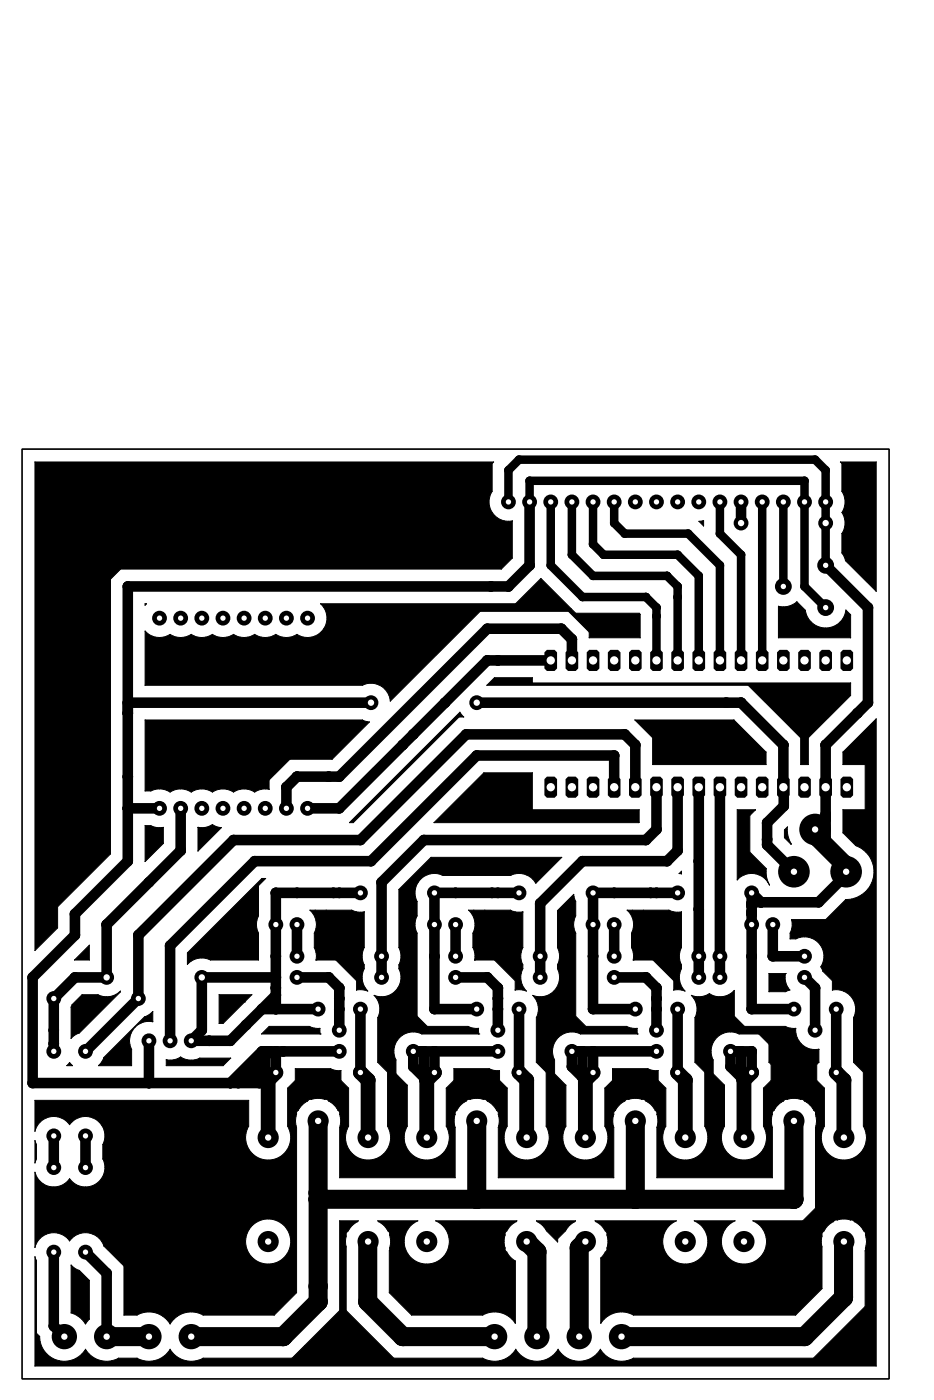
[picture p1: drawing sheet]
<svg xmlns="http://www.w3.org/2000/svg" width="112mm" height="168mm" viewBox="0 0 112 168" stroke-linecap="round" stroke-linejoin="round" font-family="sans-serif">
<g fill="#000">
<circle cx="61.1" cy="56.5" r=".51"/>
<circle cx="62.3" cy="55.2" r=".51"/>
<circle cx="63.6" cy="57.8" r=".51"/>
<circle cx="96.6" cy="57.8" r=".51"/>
<circle cx="97.9" cy="55.2" r=".51"/>
<circle cx="99.2" cy="56.5" r=".51"/>
<circle cx="15.3" cy="70.5" r=".63"/>
<circle cx="58.5" cy="75.6" r=".63"/>
<circle cx="58.5" cy="79.4" r=".63"/>
<circle cx="59" cy="70.5" r=".63"/>
<circle cx="59.8" cy="79.4" r=".63"/>
<circle cx="61.1" cy="70.5" r=".63"/>
<circle cx="63.6" cy="68" r=".63"/>
<circle cx="66.1" cy="67.9" r=".51"/>
<circle cx="67.4" cy="75.6" r=".63"/>
<circle cx="68.7" cy="66.7" r=".51"/>
<circle cx="68.7" cy="76.8" r=".63"/>
<circle cx="70" cy="71.8" r=".51"/>
<circle cx="71.2" cy="69.2" r=".51"/>
<circle cx="71.2" cy="65.4" r=".51"/>
<circle cx="72.5" cy="66.7" r=".51"/>
<circle cx="73.8" cy="62.9" r=".51"/>
<circle cx="75" cy="64.1" r=".51"/>
<circle cx="77.6" cy="71.8" r=".51"/>
<circle cx="78.8" cy="73" r=".51"/>
<circle cx="78.8" cy="74.1" r=".51"/>
<circle cx="80.1" cy="69.2" r=".51"/>
<circle cx="81.4" cy="70.5" r=".51"/>
<circle cx="81.4" cy="66.7" r=".51"/>
<circle cx="81.4" cy="71.8" r=".51"/>
<circle cx="82.7" cy="64.1" r=".51"/>
<circle cx="83.9" cy="69.2" r=".51"/>
<circle cx="86.5" cy="67.9" r=".51"/>
<circle cx="86.5" cy="64.1" r=".51"/>
<circle cx="89" cy="66.7" r=".51"/>
<circle cx="96.6" cy="70.5" r=".51"/>
<circle cx="104.2" cy="73" r=".63"/>
<circle cx="15.3" cy="84.5" r=".63"/>
<circle cx="15.3" cy="85.7" r=".63"/>
<circle cx="15.3" cy="97.2" r=".63"/>
<circle cx="15.3" cy="93.4" r=".63"/>
<circle cx="34.4" cy="94.6" r=".63"/>
<circle cx="35.7" cy="93.4" r=".63"/>
<circle cx="39.5" cy="93.4" r=".63"/>
<circle cx="40.7" cy="97.2" r=".63"/>
<circle cx="40.7" cy="93.4" r=".63"/>
<circle cx="48.4" cy="89.5" r=".63"/>
<circle cx="49.6" cy="88.3" r=".63"/>
<circle cx="53.4" cy="84.5" r=".63"/>
<circle cx="56" cy="88.3" r=".63"/>
<circle cx="57.3" cy="90.8" r=".63"/>
<circle cx="73.8" cy="90.8" r=".63"/>
<circle cx="75" cy="88.3" r=".63"/>
<circle cx="76.3" cy="89.5" r=".63"/>
<circle cx="78.8" cy="99.7" r=".63"/>
<circle cx="87.2" cy="84.5" r=".63"/>
<circle cx="89" cy="84.5" r=".63"/>
<circle cx="92.1" cy="98.9" r=".63"/>
<circle cx="94.1" cy="89.5" r=".63"/>
<circle cx="94.1" cy="96.9" r=".63"/>
<circle cx="94.1" cy="94.7" r=".63"/>
<circle cx="99.2" cy="98.4" r=".63"/>
<circle cx="99.2" cy="89.5" r=".63"/>
<circle cx="99.2" cy="97.9" r=".63"/>
<circle cx="103" cy="85.7" r=".63"/>
<circle cx="104.2" cy="84.5" r=".63"/>
<circle cx="3.9" cy="117.5" r=".63"/>
<circle cx="9" cy="109.9" r=".63"/>
<circle cx="9" cy="112.4" r=".63"/>
<circle cx="9" cy="117.5" r=".63"/>
<circle cx="12.8" cy="111.1" r=".63"/>
<circle cx="15.3" cy="103.5" r=".63"/>
<circle cx="16.6" cy="112.4" r=".63"/>
<circle cx="17.9" cy="106.1" r=".63"/>
<circle cx="20.4" cy="113.7" r=".63"/>
<circle cx="21.7" cy="102.2" r=".63"/>
<circle cx="24.2" cy="117.5" r=".89"/>
<circle cx="28" cy="101" r=".63"/>
<circle cx="30.6" cy="103.5" r=".63"/>
<circle cx="33.1" cy="107.3" r=".63"/>
<circle cx="33.1" cy="118.8" r=".63"/>
<circle cx="33.1" cy="119.6" r=".63"/>
<circle cx="33.1" cy="114.9" r=".63"/>
<circle cx="33.1" cy="117.5" r=".63"/>
<circle cx="35.7" cy="107.3" r=".63"/>
<circle cx="39.5" cy="117.5" r=".63"/>
<circle cx="40" cy="107.3" r=".63"/>
<circle cx="40.7" cy="107.3" r=".63"/>
<circle cx="40.7" cy="118.8" r=".63"/>
<circle cx="43.3" cy="101" r=".63"/>
<circle cx="44.6" cy="103.5" r=".63"/>
<circle cx="45.8" cy="106.1" r=".63"/>
<circle cx="50.9" cy="101" r=".63"/>
<circle cx="52.2" cy="114.9" r=".63"/>
<circle cx="54.7" cy="107.3" r=".63"/>
<circle cx="58.5" cy="117.5" r=".63"/>
<circle cx="59.1" cy="107.3" r=".63"/>
<circle cx="59.8" cy="118.8" r=".63"/>
<circle cx="59.8" cy="107.3" r=".63"/>
<circle cx="64.9" cy="108.6" r=".63"/>
<circle cx="70" cy="103.5" r=".63"/>
<circle cx="71.2" cy="114.9" r=".63"/>
<circle cx="73.8" cy="107.3" r=".63"/>
<circle cx="77.6" cy="117.5" r=".63"/>
<circle cx="77.6" cy="101" r=".63"/>
<circle cx="78.1" cy="107.3" r=".63"/>
<circle cx="78.8" cy="107.3" r=".63"/>
<circle cx="78.8" cy="118.8" r=".63"/>
<circle cx="80.1" cy="103.5" r=".63"/>
<circle cx="81.4" cy="102.2" r=".63"/>
<circle cx="83.9" cy="109.3" r=".63"/>
<circle cx="83.9" cy="103.5" r=".63"/>
<circle cx="90.3" cy="109.6" r=".63"/>
<circle cx="90.3" cy="114.9" r=".63"/>
<circle cx="90.3" cy="109.9" r=".63"/>
<circle cx="90.3" cy="108.9" r=".63"/>
<circle cx="90.3" cy="108.6" r=".63"/>
<circle cx="90.4" cy="108.5" r=".63"/>
<circle cx="91.4" cy="108.5" r=".63"/>
<circle cx="92.1" cy="101.6" r=".63"/>
<circle cx="92.1" cy="100.9" r=".63"/>
<circle cx="92.8" cy="114.9" r=".63"/>
<circle cx="97.9" cy="118.8" r=".63"/>
<circle cx="97.9" cy="101.1" r=".63"/>
<circle cx="98.3" cy="108.5" r=".63"/>
<circle cx="99.1" cy="100.9" r=".63"/>
<circle cx="99.2" cy="100.9" r=".63"/>
<circle cx="101.6" cy="105.1" r=".63"/>
<circle cx="101.6" cy="103.4" r=".63"/>
<circle cx="3.9" cy="130.2" r=".63"/>
<circle cx="6.5" cy="123.8" r=".63"/>
<circle cx="6.5" cy="125.4" r=".63"/>
<circle cx="17.9" cy="130.2" r=".63"/>
<circle cx="24.2" cy="123.8" r=".63"/>
<circle cx="25.1" cy="125.1" r=".63"/>
<circle cx="27.7" cy="125.1" r=".63"/>
<circle cx="27.7" cy="130.2" r=".63"/>
<circle cx="28.6" cy="130.2" r=".51"/>
<circle cx="28.6" cy="130.2" r=".63"/>
<circle cx="29.4" cy="129.4" r=".51"/>
<circle cx="29.4" cy="129.4" r=".63"/>
<circle cx="29.6" cy="123.2" r=".63"/>
<circle cx="30" cy="128.8" r=".63"/>
<circle cx="30.7" cy="129.4" r=".51"/>
<circle cx="30.7" cy="129.4" r=".63"/>
<circle cx="30.7" cy="128.1" r=".63"/>
<circle cx="31.2" cy="130.2" r=".51"/>
<circle cx="31.2" cy="130.2" r=".63"/>
<circle cx="31.5" cy="126.4" r=".63"/>
<circle cx="31.5" cy="121.3" r=".63"/>
<circle cx="31.8" cy="129.4" r=".51"/>
<circle cx="31.8" cy="129.4" r=".63"/>
<circle cx="31.8" cy="129.2" r=".63"/>
<circle cx="31.9" cy="129.5" r=".51"/>
<circle cx="31.9" cy="129.5" r=".63"/>
<circle cx="31.9" cy="126.9" r=".63"/>
<circle cx="31.9" cy="126.4" r=".63"/>
<circle cx="31.9" cy="130.2" r=".63"/>
<circle cx="32.2" cy="129.8" r=".89"/>
<circle cx="32.2" cy="129.8" r=".63"/>
<circle cx="32.4" cy="126.4" r=".63"/>
<circle cx="33.1" cy="126.4" r=".63"/>
<circle cx="33.1" cy="121.3" r=".63"/>
<circle cx="34" cy="126.4" r=".63"/>
<circle cx="40.7" cy="121.3" r=".63"/>
<circle cx="40.7" cy="120" r=".63"/>
<circle cx="44.2" cy="129.8" r=".89"/>
<circle cx="49.6" cy="128.2" r=".63"/>
<circle cx="50.5" cy="126.4" r=".63"/>
<circle cx="50.9" cy="129.5" r=".63"/>
<circle cx="50.9" cy="126.4" r=".63"/>
<circle cx="51.3" cy="129.8" r=".89"/>
<circle cx="51.3" cy="129.8" r=".63"/>
<circle cx="52.2" cy="126.4" r=".63"/>
<circle cx="52.2" cy="121.3" r=".63"/>
<circle cx="59.8" cy="120" r=".63"/>
<circle cx="59.8" cy="121.3" r=".63"/>
<circle cx="63.3" cy="129.8" r=".89"/>
<circle cx="68.7" cy="128.2" r=".63"/>
<circle cx="69.5" cy="126.4" r=".63"/>
<circle cx="70" cy="126.4" r=".63"/>
<circle cx="70" cy="129.5" r=".63"/>
<circle cx="70.3" cy="129.8" r=".89"/>
<circle cx="70.3" cy="129.8" r=".63"/>
<circle cx="71.2" cy="121.3" r=".63"/>
<circle cx="71.2" cy="126.4" r=".63"/>
<circle cx="78.8" cy="121.3" r=".63"/>
<circle cx="78.8" cy="120" r=".63"/>
<circle cx="82.3" cy="129.8" r=".89"/>
<circle cx="87.7" cy="128.2" r=".63"/>
<circle cx="88.6" cy="126.4" r=".63"/>
<circle cx="89" cy="126.4" r=".63"/>
<circle cx="89" cy="129.5" r=".63"/>
<circle cx="89.4" cy="129.8" r=".89"/>
<circle cx="89.4" cy="129.8" r=".63"/>
<circle cx="90.3" cy="126.4" r=".63"/>
<circle cx="90.3" cy="121.3" r=".63"/>
<circle cx="101.4" cy="129.8" r=".89"/>
<circle cx="6.5" cy="159.4" r=".63"/>
<circle cx="12.8" cy="153" r=".63"/>
<circle cx="38.2" cy="144.2" r="1.14"/>
<circle cx="38.2" cy="143.4" r="1.14"/>
<circle cx="38.2" cy="154.6" r="1.14"/>
<circle cx="38.2" cy="156.5" r="1.14"/>
<circle cx="44.2" cy="149.3" r="1.14"/>
<circle cx="44.2" cy="156.5" r="1.14"/>
<circle cx="57.3" cy="144.2" r="1.14"/>
<circle cx="64.5" cy="150.5" r="1.14"/>
<circle cx="69.6" cy="150" r="1.14"/>
<circle cx="76.3" cy="144.2" r="1.14"/>
<circle cx="95.4" cy="144.2" r="1.14"/>
<circle cx="101.3" cy="156" r="1.14"/>
<circle cx="101.3" cy="149.3" r="1.14"/>
<circle cx="34" cy="160.7" r="1.14"/>
<circle cx="48.4" cy="160.7" r="1.14"/>
<circle cx="96.6" cy="160.7" r="1.14"/>
</g>
<path d="M61.1 60.3v-3.8l1.2-1.3h35.6l1.3 1.3v11.4M63.6 60.3v-2.5h33v12.7l2.6 2.5M66.1 60.3v7.6l3.9 3.9h7.6l1.2 1.2v6.4M68.7 60.3v6.4l2.5 2.5h8.9l1.3 1.3v8.9M71.2 60.3v5.1l1.3 1.3h8.9l2.5 2.5v10.2M73.8 60.3v2.6l1.2 1.2h7.7l3.8 3.8v11.5M86.5 60.3v3.8l2.5 2.6v12.7M91.5 60.3v19.1M94.1 60.3v10.2M30.7 129.4h-1.3l-.8 .8M31.8 129.4l.1 .1-.7 .7" fill="none" stroke="#000" stroke-width="1"/>
<path d="M33.1 128.9l-.9 .9v6.9M43.3 128.9l.9 .9v6.9M52.2 128.9l-.9 .9v6.9M62.3 128.9l1 .9v6.9M71.2 128.9l-.9 .9v6.9M81.4 128.9l.9 .9v6.9M90.3 128.9l-.9 .9v6.9M100.4 128.9l1 .9v6.9" fill="none" stroke="#000" stroke-width="1.8"/>
<g fill="none" stroke="#000" stroke-width="1.3">
<path d="M63.6 60.3v7.6l-2.5 2.6h-45.8v33l-6.3 6.4v2.5l-5.1 5.1v12.7h28l.3-.4-.3-.3v-3.1M66.1 79.4h-7.6l-17.8 17.8h-3.8M68.7 79.4v-2.6l-1.3-1.2h-8.9l-17.8 17.7h-5l-1.3 1.3v2.6M89 60.3v2.6M99.2 67.9l5 5.1v11.5l-5 5-.1 11.4M15.3 97.2h3.9M15.3 84.5h29.3M21.7 97.2v5l-8.9 8.9v6.4h-3.8l-2.5 2.5v6.4M57.3 84.5h31.7l5.1 5v7.4l-2 2v2.7l3.3 3.2M73.8 94.6v-3.8h-16.5l-12.7 12.7h-14l-10.2 10.2v11.4M76.3 94.6v-5.1l-1.3-1.2h-19l-12.7 12.7h-15.3l-11.4 11.4v7.6l-6.3 6.4M78.8 94.6v5.1l-1.2 1.3h-26.7l-5.1 5v11.5"/>
<path d="M81.4 94.6v7.6l-1.3 1.3h-10.1l-5.1 5.1v8.9M83.9 94.6v22.9M86.5 94.6v22.9M97.9 99.7v1.3l3.7 3.8M97.9 99.7l3.7 3.7v1.7l-3.3 3.3h-7.9l-.1 .2M99.2 98.4l-1.3 1.3M33.1 117.5h-8.9v6.3l-1.2 1.3h4.7l3.8-3.8M33.1 119.6l-1.6 1.7M35.7 117.5h3.8l1.2 1.2v5.1M35.7 111.1v3.8M43.3 107.3h-10.2v14M54.7 117.5h3.8l1.3 1.2v5.1"/>
<path d="M54.7 111.1v3.8M62.3 107.3h-10.1v14h5.1M73.8 117.5h3.8l1.2 1.2v5.1M73.8 111.1v3.8M81.4 107.3h-10.2v14h5.1M91.4 108.4l-1.1-1.1v14h5.1M92.8 111.1v3.8h3.8M96.6 117.5l1.3 1.2v5.1M6.5 136.5v3.8M10.3 136.5v3.8M17.9 125.1v5.1M30 128.7l-.6 .7"/>
<path d="M30.7 128.1l1.1 1.1v.2h-1.1l-.7-.7M30.7 128.1l-.7 .6M31.5 121.3h6.7M32.4 126.4l-1.7 1.7M33.1 126.4v2.5M40.7 126.4h-9.2l-3.8 3.8M43.3 121.3v7.6M50.9 126.4v3.1M52.2 126.4v2.5M59.8 126.4h-10.2v1.8l1.7 1.6M62.3 121.3v7.6M70 126.4v3.1"/>
<path d="M71.2 126.4v2.5M78.8 126.4h-10.1v1.8l1.6 1.6M81.4 121.3v7.6M89 126.4v3.1M90.3 128.9v-2.5h-2.6v1.8l1.7 1.6M100.4 121.3v7.6M6.5 150.5v8.9l1.2 1.3M10.3 150.5l2.5 2.5v7.7"/>
</g>
<path d="M38.2 134.7v21.8l-4.2 4.2h-11M57.3 134.7v9.4M76.3 134.7v9.4M95.4 134.7v9.4h-57.2M44.2 149.2v7.3l4.2 4.2h11M63.3 149.2l1.2 1.3v10.2M70.3 149.2l-.7 .8v10.7M101.4 149.2l-.1 6.8-4.7 4.7h-22M12.8 160.7h5.1" fill="none" stroke="#000" stroke-width="2.3"/>
<circle cx="24.2" cy="117.5" r=".38" fill="#fff"/>
<circle cx="12.8" cy="117.5" r=".89" fill="#000"/>
<circle cx="12.8" cy="117.5" r=".38" fill="#fff"/>
<circle cx="89" cy="62.9" r=".89" fill="#000"/>
<circle cx="89" cy="62.9" r=".38" fill="#fff"/>
<circle cx="99.2" cy="62.9" r=".89" fill="#000"/>
<circle cx="99.2" cy="62.9" r=".38" fill="#fff"/>
<circle cx="44.6" cy="84.5" r=".89" fill="#000"/>
<circle cx="44.6" cy="84.5" r=".38" fill="#fff"/>
<circle cx="57.3" cy="84.5" r=".89" fill="#000"/>
<circle cx="57.3" cy="84.5" r=".38" fill="#fff"/>
<g fill="#000">
<path d="M8.9 115.4l1.8-1.8v1.8z"/>
<path d="M4.2 55.5h55.1l-.2 .2v3.3a2.34 2.34 0 0 0 0 2.6 2.34 2.34 0 0 0 2.4 1v4.5l-1.3 1.3h-45.7l-1.2 1.2v33l-6.4 6.4v2.5l-2.7 2.7z" fill-rule="evenodd"/>
<path d="M17.4 72.6h.2l-.2 .1z" fill-rule="evenodd"/>
<path d="M17.4 75.9a2.31 2.31 0 0 0 3 .3 2.31 2.31 0 0 0 2.6 0 2.31 2.31 0 0 0 2.5 0 2.31 2.31 0 0 0 2.5 0 2.31 2.31 0 0 0 2.6 0 2.31 2.31 0 0 0 2.5 0 2.31 2.31 0 0 0 2.6 0 2.33 2.33 0 0 0 3.1-.5 2.33 2.33 0 0 0-.3-3.1h23.4l3.1-3.1 4.1 4.2h7.7l.1 .1v2.9h-6.1v-.7l-2.5-2.5h-10.6l-10.8 10.8a2.31 2.31 0 0 0-3.4-1.9h-26.1z" fill-rule="evenodd"/>
<path d="M83.9 62.7l.6-.1v.6z" fill-rule="evenodd"/>
<path d="M91.1 78.1h.9l.3 .3v1.9l-.3 .3h-.9l-.3-.3v-1.9z" fill-rule="evenodd"/>
<path d="M93.5 72.9a2.41 2.41 0 0 0 2.2-.6l1 1.1a2.45 2.45 0 0 0 2.5 2.1 2.45 2.45 0 0 0 2.4-2.2l.6 .6v2.8h-8.7z" fill-rule="evenodd"/>
<path d="M100.9 55.5h4.3v15.6l-3.6-3.7-.2-.4-.3-.5v-2.4a2.29 2.29 0 0 0 0-2.5 2.3 2.3 0 0 0 0-2.6v-3.3z" fill-rule="evenodd"/>
<path d="M17.4 99.2h.7a2.22 2.22 0 0 0 1.5 .2v2l-2.2 2.2z" fill-rule="evenodd"/>
<path d="M23.8 99.4a2.3 2.3 0 0 0 1.7-.3l.4 .2 .7 .2-2.8 2.8z" fill-rule="evenodd"/>
<path d="M17.4 86.5h26.1l.9 .3-4.5 4.5h-5.1l-2.5 2.4v1.2a2.27 2.27 0 0 0-1.7 .3 2.31 2.31 0 0 0-2.6 0 2.31 2.31 0 0 0-2.5 0 2.31 2.31 0 0 0-2.5 0 2.31 2.31 0 0 0-2.6 0 2.3 2.3 0 0 0-2.3-.1h-.7z" fill-rule="evenodd"/>
<path d="M42 98.9l13.2-13.3 .5 .6h-.6l-12.7 12.7z" fill-rule="evenodd"/>
<path d="M58.5 82.4l.9-.9h4.5v.6h38.3v1.5l-5.1 5.1v3.2h-.9v-3.2l-6.3-6.3z" fill-rule="evenodd"/>
<path d="M52.1 98.9l6-6h5.8v4.4h12.9l-.1 1.6z" fill-rule="evenodd"/>
<path d="M88.5 97.3h2.2l-.6 .7v4.4l1.9 2a3.1 3.1 0 0 0 .4 2 2.33 2.33 0 0 0-3.9-.6z" fill-rule="evenodd"/>
<path d="M76.3 86.5h11.8l3.9 3.9v1.5h-13.6v-3.2z" fill-rule="evenodd"/>
<path d="M94.2 99.7l.4-.3a3.1 3.1 0 0 0 .4 2l-.8-.7z" fill-rule="evenodd"/>
<path d="M8.7 120.8l1.2-1.2h1.9a2.32 2.32 0 0 0 2.7-.5l-.1 .2-4.9 4.9a1.99 1.99 0 0 0-1 .6v-3.8z" fill-rule="evenodd"/>
<path d="M22.5 114.5l8.9-8.9h.5l-.9 .8v3.7a2.19 2.19 0 0 0 0 2.1v3.2h-5.7a2.27 2.27 0 0 0-2.8 .5z" fill-rule="evenodd"/>
<path d="M37.2 109.4h5a2.22 2.22 0 0 0 1.5 .2v4.3a2.19 2.19 0 0 0 0 2.1v.4a2.28 2.28 0 0 0 .5 2.7 2.28 2.28 0 0 0-1.4-.1v-1.1l-2.5-2.5h-2.3a2.21 2.21 0 0 0-.3-1.5 8.9 8.9 0 0 1 .3-2.8 2.28 2.28 0 0 0-.8-1.7z" fill-rule="evenodd"/>
<path d="M56.3 109.4h5a2.22 2.22 0 0 0 1.5 .2v4.3a2.19 2.19 0 0 0 0 2.1v.4a2.28 2.28 0 0 0 .4 2.7 2.28 2.28 0 0 0-1.3-.1v-1.1l-2.5-2.5h-2.4a2.21 2.21 0 0 0-.2-1.5 8.9 8.9 0 0 1 .3-2.8 2.28 2.28 0 0 0-.8-1.7z" fill-rule="evenodd"/>
<path d="M75.3 109.4h5a2.22 2.22 0 0 0 1.5 .2v4.3a2.19 2.19 0 0 0 0 2.1v.4a2.28 2.28 0 0 0 .5 2.7 2.28 2.28 0 0 0-1.4-.1v-1.1l-2.5-2.5h-2.3a2.21 2.21 0 0 0-.3-1.5 8.9 8.9 0 0 1 .3-2.8 2.28 2.28 0 0 0-.8-1.7z" fill-rule="evenodd"/>
<path d="M81.6 105l.2-.3v.3z" fill-rule="evenodd"/>
<path d="M92.4 117h1.9a2.31 2.31 0 0 0 .6 2l-.6 .2h-1.9z" fill-rule="evenodd"/>
<path d="M4.2 137.1l.2 .5v1.7l-.2 .5z" fill-rule="evenodd"/>
<path d="M8.4 127.7l.3 .4h-.7z" fill-rule="evenodd"/>
<path d="M17.4 122.2l.5-.2 .4-.4v1.2a2.32 2.32 0 0 0-2.3 .9 2.32 2.32 0 0 0-.2 2.4v2h-4l.4-.4 .3-.6z" fill-rule="evenodd"/>
<path d="M20 127.4a2.3 2.3 0 0 0 1.7-.4 2.28 2.28 0 0 0 2.3 .2h3.7l-.9 .9h-6.8z" fill-rule="evenodd"/>
<path d="M26.3 119.6h3.9l-3.4 3.4h-.5z" fill-rule="evenodd"/>
<path d="M31.4 124.3l.9-.9h4.9a2.05 2.05 0 0 0 1.2 .2l.1 .7z" fill-rule="evenodd"/>
<path d="M8.5 152.1l.5 .3 .5 .3 1.2 1.2v4.6l-.4 .6a2.88 2.88 0 0 0-1.8-1.3z" fill-rule="evenodd"/>
<path d="M45.4 146.7h4.8a2.71 2.71 0 0 0-1.1 4.2 2.71 2.71 0 0 0 4.3 0 2.71 2.71 0 0 0-1.1-4.2h9.8l-.1 .1a2.36 2.36 0 0 0-1.1 1.1l-.2 .2v.3a2.38 2.38 0 0 0 0 1.6v.3l.2 .2a2.46 2.46 0 0 0 1 1.1v7.4a2.93 2.93 0 0 0-3.9-.9h-8.6l-2.6-2.7v-5.4a2.38 2.38 0 0 0 0-1.6v-.3l-.2-.2a2.83 2.83 0 0 0-1.2-1.2z" fill-rule="evenodd"/>
<path d="M64.4 146.7h4.7l-.1 .1a2.36 2.36 0 0 0-1.1 1.1l-.9 1v.4l-1.4-1.4a2.83 2.83 0 0 0-1.2-1.2z" fill-rule="evenodd"/>
<path d="M4.2 132.3h25.7v3.1a2.71 2.71 0 0 0 2.3 4 2.71 2.71 0 0 0 2.3-4v-4.6l1-.9v-1.5h4.2a2.02 2.02 0 0 0 1.2 .3v1.2l1 .9v4.6l-.2 .3a2.71 2.71 0 0 0 2.7 3.7 2.71 2.71 0 0 0 2.1-4v-6.5l-1.1-1.2v-5.4v-.1a2.33 2.33 0 0 0-.5-2.6 2.33 2.33 0 0 0 2.6-.5 2.33 2.33 0 0 0 .4-2.7v-.4l.1-.2a2.25 2.25 0 0 0-.1-1.9v-7l3.9-3.9h15.7l-3.1 3.2a2.32 2.32 0 0 0-3.1-1h-8.1a2.32 2.32 0 0 0-2.7 .5 2.32 2.32 0 0 0-.4 2.6 9.1 9.1 0 0 1-.3 2.8l.1 .5 .2 .6v9.9l1.2 1.3h4.9a2.05 2.05 0 0 0 1.3 .2v.7h-6.8l-.2-.1a2.32 2.32 0 0 0-2.6 .6 2.32 2.32 0 0 0-.3 2.6v1.7l1.3 1.3v5l-.2 .3a2.71 2.71 0 0 0 2.7 3.7 2.71 2.71 0 0 0 2.2-4v-4.6l.9-.9v-1.5h4.3a2.02 2.02 0 0 0 1.2 .3v1.2l.9 .9v4.6l-.2 .3a2.71 2.71 0 0 0 2.7 3.7 2.71 2.71 0 0 0 2.2-4v-6.5l-1.2-1.2v-5.4l.1-.1a2.33 2.33 0 0 0-.5-2.6 2.33 2.33 0 0 0 2.6-.5 2.33 2.33 0 0 0 .4-2.7v-.4v-.2a2.25 2.25 0 0 0 0-1.9v-4.5l1.9-1.9 .2 .8v1.8a2.19 2.19 0 0 0 0 2.1v9.9l1.3 1.3h4.9l.5 .2h.7l.1 .7h-6.9a2.32 2.32 0 0 0-2.7 .4 2.32 2.32 0 0 0-.4 2.7v1.7l1.4 1.3v5l-.2 .3a2.71 2.71 0 0 0 2.7 3.7 2.71 2.71 0 0 0 2.1-4v-4.6l1-.9v-1.5h4.2a2.02 2.02 0 0 0 1.2 .3v1.2l1 .9v4.6l-.2 .3a2.71 2.71 0 0 0 2.7 3.7 2.71 2.71 0 0 0 2.1-4v-6.5l-1.1-1.2v-5.4v-.1a2.33 2.33 0 0 0-.5-2.6 2.35 2.35 0 0 0 2.2-.2 2.31 2.31 0 0 0 3-.4v3.1l1.2 1.3h4.9l.6 .2h.7v.2a2.34 2.34 0 0 0 2.8 2.3v1.6l-.3 .2v2l.9 .9v4.6l-.2 .3a2.71 2.71 0 0 0 2.7 3.7 2.71 2.71 0 0 0 2.2-4v-6.5l-1.2-1.2v-5.4l.1-.1a2.33 2.33 0 0 0-2.6-3.2v-1.1l-1.2-1.2-.2-.5a2.33 2.33 0 0 0-.2-2.8 2.33 2.33 0 0 0-2.8-.6h-.7v-.6a2.18 2.18 0 0 0 .2-1.7h4.1l2.4-2.4a3.3 3.3 0 0 0 3.3-2.7 3.3 3.3 0 0 0-2.1-3.8l-1.6-1.5v-2.8h2.7v-5.4h-2.7v-1.5l4-4v77.8h-101v-13.1l.2 .4v8.7l.4 .4a2.96 2.96 0 0 0 2.1 2.9 2.96 2.96 0 0 0 3.4-1.3 2.94 2.94 0 0 0 3.9 1h2.3l.2 .2a2.95 2.95 0 0 0 3.7-1.2 2.94 2.94 0 0 0 4 1h10.7l5.7-5.7v-10.8h2.2l-.1 .1a2.36 2.36 0 0 0-1.1 1.1l-.2 .3-.1 1 .1 .7v7.6l5.7 5.7h10.7l.3 .2a2.95 2.95 0 0 0 3.6-1.2 2.95 2.95 0 0 0 5.1 0 2.95 2.95 0 0 0 5.1 0 2.94 2.94 0 0 0 4 1h21.6l6.2-6.2v-6.7l.2-1.1-.2-1.1-.6-.8-.9-.7-1-.1-1.1 .1-.9 .7-.7 .9-.1 1 .1 .7v5l-3.1 3.2h-19.5a2.93 2.93 0 0 0-3.9 .9v-7.8l.7-.9v-.3a2.38 2.38 0 0 0 0-1.6v-.3l-.2-.2a2.83 2.83 0 0 0-1.2-1.2h9.7l-.4 .3a2.71 2.71 0 0 0-.4 4.1 2.71 2.71 0 0 0 4.1-.3 2.71 2.71 0 0 0-1.1-4.1h4.9l-.5 .3a2.71 2.71 0 0 0-.4 4.1 2.71 2.71 0 0 0 4.2-.3 2.71 2.71 0 0 0-1.2-4.1h6l1.5-1.5v-9.7l.2-.8-.2-1.1-.6-.8-.9-.7-1-.1-1.1 .1-.9 .7-.6 .8-.2 1.1 .2 .8v6.1h-13.9v-6.1a2.38 2.38 0 0 0 0-1.6v-.3l-.2-.2a2.36 2.36 0 0 0-1.1-1.1l-.2-.2h-.3a2.38 2.38 0 0 0-1.6 0h-.3l-.2 .2a2.36 2.36 0 0 0-1.1 1.1l-.2 .2v.3a2.38 2.38 0 0 0 0 1.6v6.1h-13.9v-6.1l.2-.8-.2-1.1-.6-.8-.9-.7-1-.1-1.1 .1-.9 .7-.6 .8-.2 1.1 .2 .8v6.1h-13.9v-6.1a2.38 2.38 0 0 0 0-1.6v-.3l-.2-.2a2.36 2.36 0 0 0-1.1-1.1l-.2-.2h-.3a2.38 2.38 0 0 0-1.6 0h-.3l-.2 .2a2.36 2.36 0 0 0-1.1 1.1l-.2 .2v.3a2.38 2.38 0 0 0 0 1.6v19.9l-2.7 2.7h-8.5l-.3-.2a2.95 2.95 0 0 0-3.7 1.2 2.92 2.92 0 0 0-3.9-1h-1.6v-5.9l-2.4-2.4-.1-.2a2.34 2.34 0 0 0-4-.5 2.32 2.32 0 0 0-2.4-.9 2.32 2.32 0 0 0-1.8 1.7v-9l.1 .3a2.33 2.33 0 0 0 4.1 .5 2.33 2.33 0 0 0 3.1 .6 2.33 2.33 0 0 0 .8-3 8.9 8.9 0 0 1 .3-2.8 2.34 2.34 0 0 0-1.6-2.2 2.34 2.34 0 0 0-2.6 .9 2.32 2.32 0 0 0-2.4-1 2.32 2.32 0 0 0-1.8 1.8zM29.5 149.2a2.72 2.72 0 0 0 5.4 0 2.72 2.72 0 0 0-5.4 0zM86.1 124.7a2.29 2.29 0 0 1 2.7-.4h2.3l1.3 1.2v2.2l.2 .2v2l-.9 .9v4.6a2.71 2.71 0 0 1-2.3 4 2.71 2.71 0 0 1-2.4-4v-5l-1.3-1.3a8.8 8.8 0 0 0-.3-2.7 2.34 2.34 0 0 1 .7-1.7z" fill-rule="evenodd"/>
<circle cx="4.2" cy="55.5" r=".05"/>
<circle cx="58.8" cy="59.9" r=".05"/>
<circle cx="58.9" cy="59.4" r=".05"/>
<circle cx="59.1" cy="59.1" r=".05"/>
<circle cx="59.1" cy="55.7" r=".05"/>
<circle cx="59.3" cy="55.5" r=".05"/>
<circle cx="100.9" cy="55.5" r=".05"/>
<circle cx="101.1" cy="59" r=".05"/>
<circle cx="101.1" cy="55.7" r=".05"/>
<circle cx="101.3" cy="59.4" r=".05"/>
<circle cx="101.5" cy="59.9" r=".05"/>
<circle cx="105.2" cy="55.5" r=".05"/>
<circle cx="13.3" cy="69.6" r=".05"/>
<circle cx="14.5" cy="68.4" r=".05"/>
<circle cx="17.4" cy="72.7" r=".05"/>
<circle cx="17.4" cy="72.6" r=".05"/>
<circle cx="17.4" cy="75.9" r=".05"/>
<circle cx="17.5" cy="72.6" r=".05"/>
<circle cx="17.5" cy="75.9" r=".05"/>
<circle cx="17.6" cy="72.6" r=".05"/>
<circle cx="17.9" cy="76.2" r=".05"/>
<circle cx="18.3" cy="76.5" r=".05"/>
<circle cx="18.7" cy="76.6" r=".05"/>
<circle cx="19.2" cy="76.6" r=".05"/>
<circle cx="19.6" cy="76.6" r=".05"/>
<circle cx="20.1" cy="76.5" r=".05"/>
<circle cx="20.4" cy="76.2" r=".05"/>
<circle cx="20.8" cy="76.5" r=".05"/>
<circle cx="21.2" cy="76.6" r=".05"/>
<circle cx="21.7" cy="76.6" r=".05"/>
<circle cx="22.2" cy="76.6" r=".05"/>
<circle cx="22.6" cy="76.5" r=".05"/>
<circle cx="23" cy="76.2" r=".05"/>
<circle cx="23.3" cy="76.5" r=".05"/>
<circle cx="23.8" cy="76.6" r=".05"/>
<circle cx="24.2" cy="76.6" r=".05"/>
<circle cx="24.7" cy="76.6" r=".05"/>
<circle cx="25.1" cy="76.5" r=".05"/>
<circle cx="25.5" cy="76.2" r=".05"/>
<circle cx="25.9" cy="76.5" r=".05"/>
<circle cx="26.3" cy="76.6" r=".05"/>
<circle cx="26.8" cy="76.6" r=".05"/>
<circle cx="27.2" cy="76.6" r=".05"/>
<circle cx="27.7" cy="76.5" r=".05"/>
<circle cx="28.1" cy="76.2" r=".05"/>
<circle cx="28.4" cy="76.5" r=".05"/>
<circle cx="28.9" cy="76.6" r=".05"/>
<circle cx="29.3" cy="76.6" r=".05"/>
<circle cx="29.8" cy="76.6" r=".05"/>
<circle cx="30.2" cy="76.5" r=".05"/>
<circle cx="30.6" cy="76.2" r=".05"/>
<circle cx="31" cy="76.5" r=".05"/>
<circle cx="31.4" cy="76.6" r=".05"/>
<circle cx="31.9" cy="76.6" r=".05"/>
<circle cx="32.3" cy="76.6" r=".05"/>
<circle cx="32.8" cy="76.5" r=".05"/>
<circle cx="33.1" cy="76.2" r=".05"/>
<circle cx="33.5" cy="76.5" r=".05"/>
<circle cx="33.9" cy="76.6" r=".05"/>
<circle cx="34.4" cy="76.6" r=".05"/>
<circle cx="34.9" cy="76.6" r=".05"/>
<circle cx="35.3" cy="76.5" r=".05"/>
<circle cx="35.7" cy="76.2" r=".05"/>
<circle cx="36" cy="76.5" r=".05"/>
<circle cx="36.5" cy="76.6" r=".05"/>
<circle cx="36.9" cy="76.6" r=".05"/>
<circle cx="37.4" cy="76.6" r=".05"/>
<circle cx="37.8" cy="76.5" r=".05"/>
<circle cx="38.2" cy="76.2" r=".05"/>
<circle cx="38.5" cy="72.6" r=".05"/>
<circle cx="38.6" cy="72.6" r=".05"/>
<circle cx="38.6" cy="75.9" r=".05"/>
<circle cx="38.9" cy="75.6" r=".05"/>
<circle cx="38.9" cy="73" r=".05"/>
<circle cx="39.1" cy="73.4" r=".05"/>
<circle cx="39.1" cy="75.2" r=".05"/>
<circle cx="39.2" cy="73.8" r=".05"/>
<circle cx="39.2" cy="74.7" r=".05"/>
<circle cx="39.3" cy="74.3" r=".05"/>
<circle cx="57.7" cy="73.5" r=".05"/>
<circle cx="58.7" cy="60.3" r=".05"/>
<circle cx="58.8" cy="60.8" r=".05"/>
<circle cx="58.9" cy="61.2" r=".05"/>
<circle cx="59.1" cy="61.6" r=".05"/>
<circle cx="59.4" cy="62" r=".05"/>
<circle cx="59.8" cy="62.3" r=".05"/>
<circle cx="60.2" cy="62.5" r=".05"/>
<circle cx="60.2" cy="68.4" r=".05"/>
<circle cx="60.6" cy="62.6" r=".05"/>
<circle cx="61.1" cy="62.7" r=".05"/>
<circle cx="61.5" cy="62.6" r=".05"/>
<circle cx="61.5" cy="67.1" r=".05"/>
<circle cx="61.9" cy="72.6" r=".05"/>
<circle cx="65" cy="69.5" r=".05"/>
<circle cx="68.3" cy="73.5" r=".05"/>
<circle cx="68.6" cy="73.1" r=".05"/>
<circle cx="69.2" cy="73.7" r=".05"/>
<circle cx="70.8" cy="76.7" r=".05"/>
<circle cx="70.8" cy="76" r=".05"/>
<circle cx="76.8" cy="73.7" r=".05"/>
<circle cx="76.9" cy="76.7" r=".05"/>
<circle cx="76.9" cy="73.8" r=".05"/>
<circle cx="83.9" cy="62.7" r=".05"/>
<circle cx="84.4" cy="62.6" r=".05"/>
<circle cx="84.5" cy="62.6" r=".05"/>
<circle cx="84.5" cy="63.2" r=".05"/>
<circle cx="93.5" cy="72.9" r=".05"/>
<circle cx="93.5" cy="76.7" r=".05"/>
<circle cx="93.6" cy="72.9" r=".05"/>
<circle cx="94.1" cy="72.9" r=".05"/>
<circle cx="94.6" cy="72.9" r=".05"/>
<circle cx="95" cy="72.8" r=".05"/>
<circle cx="95.5" cy="72.5" r=".05"/>
<circle cx="95.7" cy="72.3" r=".05"/>
<circle cx="96.7" cy="73.4" r=".05"/>
<circle cx="96.7" cy="73.5" r=".05"/>
<circle cx="96.9" cy="74" r=".05"/>
<circle cx="97.1" cy="74.4" r=".05"/>
<circle cx="97.4" cy="74.8" r=".05"/>
<circle cx="97.8" cy="75.1" r=".05"/>
<circle cx="98.2" cy="75.3" r=".05"/>
<circle cx="98.7" cy="75.4" r=".05"/>
<circle cx="99.2" cy="75.5" r=".05"/>
<circle cx="99.6" cy="75.4" r=".05"/>
<circle cx="100.1" cy="75.3" r=".05"/>
<circle cx="100.5" cy="75.1" r=".05"/>
<circle cx="100.9" cy="74.8" r=".05"/>
<circle cx="101.1" cy="66.5" r=".05"/>
<circle cx="101.1" cy="64.1" r=".05"/>
<circle cx="101.1" cy="61.6" r=".05"/>
<circle cx="101.2" cy="74.4" r=".05"/>
<circle cx="101.2" cy="66.6" r=".05"/>
<circle cx="101.3" cy="62" r=".05"/>
<circle cx="101.3" cy="61.2" r=".05"/>
<circle cx="101.3" cy="63.8" r=".05"/>
<circle cx="101.4" cy="67" r=".05"/>
<circle cx="101.4" cy="74" r=".05"/>
<circle cx="101.5" cy="62.4" r=".05"/>
<circle cx="101.5" cy="63.3" r=".05"/>
<circle cx="101.5" cy="60.8" r=".05"/>
<circle cx="101.5" cy="62.9" r=".05"/>
<circle cx="101.5" cy="60.3" r=".05"/>
<circle cx="101.6" cy="67.4" r=".05"/>
<circle cx="101.6" cy="73.5" r=".05"/>
<circle cx="101.6" cy="73.3" r=".05"/>
<circle cx="102.2" cy="76.7" r=".05"/>
<circle cx="102.2" cy="73.9" r=".05"/>
<circle cx="105.2" cy="71.1" r=".05"/>
<circle cx="17.4" cy="95.1" r=".05"/>
<circle cx="17.4" cy="82.4" r=".05"/>
<circle cx="17.4" cy="99.2" r=".05"/>
<circle cx="17.4" cy="86.5" r=".05"/>
<circle cx="18.1" cy="95.1" r=".05"/>
<circle cx="18.1" cy="99.2" r=".05"/>
<circle cx="18.3" cy="99.3" r=".05"/>
<circle cx="18.3" cy="95" r=".05"/>
<circle cx="18.7" cy="94.9" r=".05"/>
<circle cx="18.7" cy="99.4" r=".05"/>
<circle cx="19.2" cy="94.8" r=".05"/>
<circle cx="19.2" cy="99.5" r=".05"/>
<circle cx="19.6" cy="94.9" r=".05"/>
<circle cx="19.6" cy="99.4" r=".05"/>
<circle cx="20" cy="95" r=".05"/>
<circle cx="20.4" cy="95.2" r=".05"/>
<circle cx="20.8" cy="95" r=".05"/>
<circle cx="21.2" cy="94.9" r=".05"/>
<circle cx="21.7" cy="94.8" r=".05"/>
<circle cx="22.1" cy="94.9" r=".05"/>
<circle cx="22.6" cy="95" r=".05"/>
<circle cx="23" cy="95.2" r=".05"/>
<circle cx="23.3" cy="95" r=".05"/>
<circle cx="23.8" cy="94.9" r=".05"/>
<circle cx="23.8" cy="99.4" r=".05"/>
<circle cx="24.2" cy="94.8" r=".05"/>
<circle cx="24.2" cy="99.5" r=".05"/>
<circle cx="24.7" cy="94.9" r=".05"/>
<circle cx="24.7" cy="99.4" r=".05"/>
<circle cx="25.1" cy="99.3" r=".05"/>
<circle cx="25.1" cy="95" r=".05"/>
<circle cx="25.5" cy="99.1" r=".05"/>
<circle cx="25.5" cy="95.2" r=".05"/>
<circle cx="25.9" cy="99.3" r=".05"/>
<circle cx="25.9" cy="95" r=".05"/>
<circle cx="26.3" cy="94.9" r=".05"/>
<circle cx="26.3" cy="99.4" r=".05"/>
<circle cx="26.6" cy="99.5" r=".05"/>
<circle cx="26.8" cy="94.8" r=".05"/>
<circle cx="27.2" cy="94.9" r=".05"/>
<circle cx="27.7" cy="95" r=".05"/>
<circle cx="28" cy="95.2" r=".05"/>
<circle cx="28.4" cy="95" r=".05"/>
<circle cx="28.9" cy="94.9" r=".05"/>
<circle cx="29.3" cy="94.8" r=".05"/>
<circle cx="29.8" cy="94.9" r=".05"/>
<circle cx="30.2" cy="95" r=".05"/>
<circle cx="30.6" cy="95.2" r=".05"/>
<circle cx="31" cy="95" r=".05"/>
<circle cx="31.4" cy="94.9" r=".05"/>
<circle cx="31.9" cy="94.8" r=".05"/>
<circle cx="32.3" cy="94.9" r=".05"/>
<circle cx="32.3" cy="93.7" r=".05"/>
<circle cx="34.8" cy="91.3" r=".05"/>
<circle cx="39.9" cy="91.3" r=".05"/>
<circle cx="42" cy="98.9" r=".05"/>
<circle cx="42.4" cy="98.9" r=".05"/>
<circle cx="43.5" cy="86.5" r=".05"/>
<circle cx="43.5" cy="82.4" r=".05"/>
<circle cx="43.7" cy="82.3" r=".05"/>
<circle cx="43.7" cy="86.6" r=".05"/>
<circle cx="44.1" cy="82.2" r=".05"/>
<circle cx="44.1" cy="86.7" r=".05"/>
<circle cx="44.4" cy="86.8" r=".05"/>
<circle cx="44.6" cy="82.1" r=".05"/>
<circle cx="45" cy="82.2" r=".05"/>
<circle cx="45.4" cy="82.3" r=".05"/>
<circle cx="45.9" cy="82.5" r=".05"/>
<circle cx="46.2" cy="82.8" r=".05"/>
<circle cx="46.5" cy="83.2" r=".05"/>
<circle cx="46.7" cy="83.6" r=".05"/>
<circle cx="46.8" cy="84" r=".05"/>
<circle cx="46.9" cy="84.3" r=".05"/>
<circle cx="52.1" cy="98.9" r=".05"/>
<circle cx="55.1" cy="86.2" r=".05"/>
<circle cx="55.2" cy="85.6" r=".05"/>
<circle cx="55.3" cy="85.7" r=".05"/>
<circle cx="55.6" cy="86.1" r=".05"/>
<circle cx="55.7" cy="86.2" r=".05"/>
<circle cx="58.1" cy="92.9" r=".05"/>
<circle cx="58.5" cy="82.4" r=".05"/>
<circle cx="59.4" cy="81.5" r=".05"/>
<circle cx="63.9" cy="92.9" r=".05"/>
<circle cx="63.9" cy="82.1" r=".05"/>
<circle cx="63.9" cy="97.3" r=".05"/>
<circle cx="63.9" cy="81.5" r=".05"/>
<circle cx="76.3" cy="86.5" r=".05"/>
<circle cx="76.7" cy="98.9" r=".05"/>
<circle cx="76.8" cy="98.8" r=".05"/>
<circle cx="76.8" cy="97.3" r=".05"/>
<circle cx="78.4" cy="91.9" r=".05"/>
<circle cx="78.4" cy="88.7" r=".05"/>
<circle cx="88.1" cy="86.5" r=".05"/>
<circle cx="88.5" cy="97.3" r=".05"/>
<circle cx="89.9" cy="82.4" r=".05"/>
<circle cx="90.1" cy="98" r=".05"/>
<circle cx="90.7" cy="97.4" r=".05"/>
<circle cx="90.7" cy="97.3" r=".05"/>
<circle cx="92" cy="91.9" r=".05"/>
<circle cx="92" cy="90.4" r=".05"/>
<circle cx="94.2" cy="99.7" r=".05"/>
<circle cx="94.5" cy="99.7" r=".05"/>
<circle cx="94.6" cy="99.4" r=".05"/>
<circle cx="94.9" cy="87.4" r=".05"/>
<circle cx="96.2" cy="91.9" r=".05"/>
<circle cx="96.2" cy="88.7" r=".05"/>
<circle cx="97.1" cy="88.7" r=".05"/>
<circle cx="97.1" cy="91.9" r=".05"/>
<circle cx="101.2" cy="91.9" r=".05"/>
<circle cx="101.2" cy="97.3" r=".05"/>
<circle cx="101.2" cy="90.4" r=".05"/>
<circle cx="102.2" cy="82.1" r=".05"/>
<circle cx="102.2" cy="83.6" r=".05"/>
<circle cx="103.9" cy="97.3" r=".05"/>
<circle cx="103.9" cy="91.9" r=".05"/>
<circle cx="105.2" cy="86.4" r=".05"/>
<circle cx="4.2" cy="114.2" r=".05"/>
<circle cx="6.9" cy="109" r=".05"/>
<circle cx="6.9" cy="111.5" r=".05"/>
<circle cx="8.9" cy="115.4" r=".05"/>
<circle cx="9.9" cy="119.6" r=".05"/>
<circle cx="10.7" cy="113.6" r=".05"/>
<circle cx="10.7" cy="115.4" r=".05"/>
<circle cx="11.8" cy="119.6" r=".05"/>
<circle cx="11.9" cy="119.6" r=".05"/>
<circle cx="12.3" cy="119.8" r=".05"/>
<circle cx="12.8" cy="119.8" r=".05"/>
<circle cx="13.3" cy="119.8" r=".05"/>
<circle cx="13.3" cy="102.6" r=".05"/>
<circle cx="13.7" cy="119.6" r=".05"/>
<circle cx="14.1" cy="119.4" r=".05"/>
<circle cx="14.4" cy="119.3" r=".05"/>
<circle cx="14.5" cy="119.1" r=".05"/>
<circle cx="17.4" cy="103.6" r=".05"/>
<circle cx="19.6" cy="101.4" r=".05"/>
<circle cx="22.5" cy="115.9" r=".05"/>
<circle cx="22.5" cy="114.5" r=".05"/>
<circle cx="22.6" cy="115.8" r=".05"/>
<circle cx="22.9" cy="115.5" r=".05"/>
<circle cx="23.3" cy="115.3" r=".05"/>
<circle cx="23.8" cy="102.3" r=".05"/>
<circle cx="23.8" cy="115.2" r=".05"/>
<circle cx="24.2" cy="115.1" r=".05"/>
<circle cx="24.7" cy="115.2" r=".05"/>
<circle cx="25.1" cy="115.3" r=".05"/>
<circle cx="25.3" cy="115.4" r=".05"/>
<circle cx="26.3" cy="119.6" r=".05"/>
<circle cx="30.2" cy="119.6" r=".05"/>
<circle cx="30.8" cy="111.1" r=".05"/>
<circle cx="30.8" cy="111.6" r=".05"/>
<circle cx="30.8" cy="110.7" r=".05"/>
<circle cx="31" cy="112" r=".05"/>
<circle cx="31" cy="110.2" r=".05"/>
<circle cx="31" cy="112.2" r=".05"/>
<circle cx="31" cy="106.4" r=".05"/>
<circle cx="31" cy="115.4" r=".05"/>
<circle cx="31" cy="110.1" r=".05"/>
<circle cx="31.4" cy="105.6" r=".05"/>
<circle cx="31.9" cy="105.6" r=".05"/>
<circle cx="37.2" cy="109.4" r=".05"/>
<circle cx="37.3" cy="109.5" r=".05"/>
<circle cx="37.6" cy="109.8" r=".05"/>
<circle cx="37.7" cy="112.2" r=".05"/>
<circle cx="37.7" cy="113.9" r=".05"/>
<circle cx="37.8" cy="110.2" r=".05"/>
<circle cx="37.8" cy="112" r=".05"/>
<circle cx="37.8" cy="114" r=".05"/>
<circle cx="37.9" cy="109.4" r=".05"/>
<circle cx="38" cy="115.4" r=".05"/>
<circle cx="38" cy="111.6" r=".05"/>
<circle cx="38" cy="110.7" r=".05"/>
<circle cx="38" cy="114.5" r=".05"/>
<circle cx="38" cy="114.9" r=".05"/>
<circle cx="38" cy="111.1" r=".05"/>
<circle cx="39.2" cy="109.4" r=".05"/>
<circle cx="40.3" cy="115.4" r=".05"/>
<circle cx="42.2" cy="109.4" r=".05"/>
<circle cx="42.4" cy="109.5" r=".05"/>
<circle cx="42.8" cy="119" r=".05"/>
<circle cx="42.8" cy="117.9" r=".05"/>
<circle cx="42.8" cy="109.6" r=".05"/>
<circle cx="43.3" cy="109.6" r=".05"/>
<circle cx="43.3" cy="118.9" r=".05"/>
<circle cx="43.5" cy="114.9" r=".05"/>
<circle cx="43.5" cy="117.5" r=".05"/>
<circle cx="43.5" cy="115.4" r=".05"/>
<circle cx="43.5" cy="117" r=".05"/>
<circle cx="43.5" cy="114.5" r=".05"/>
<circle cx="43.5" cy="117.9" r=".05"/>
<circle cx="43.7" cy="115.8" r=".05"/>
<circle cx="43.7" cy="118.4" r=".05"/>
<circle cx="43.7" cy="114" r=".05"/>
<circle cx="43.7" cy="116.6" r=".05"/>
<circle cx="43.7" cy="119" r=".05"/>
<circle cx="43.7" cy="109.6" r=".05"/>
<circle cx="43.7" cy="116" r=".05"/>
<circle cx="43.7" cy="116.4" r=".05"/>
<circle cx="43.7" cy="113.9" r=".05"/>
<circle cx="43.9" cy="118.8" r=".05"/>
<circle cx="44.2" cy="119.1" r=".05"/>
<circle cx="44.9" cy="119.6" r=".05"/>
<circle cx="45.2" cy="120" r=".05"/>
<circle cx="45.4" cy="119.8" r=".05"/>
<circle cx="45.8" cy="119.8" r=".05"/>
<circle cx="46.3" cy="119.8" r=".05"/>
<circle cx="46.7" cy="119.6" r=".05"/>
<circle cx="47.1" cy="119.4" r=".05"/>
<circle cx="47.5" cy="119.1" r=".05"/>
<circle cx="47.8" cy="118.8" r=".05"/>
<circle cx="47.9" cy="116.4" r=".05"/>
<circle cx="47.9" cy="113.9" r=".05"/>
<circle cx="47.9" cy="116" r=".05"/>
<circle cx="47.9" cy="106.9" r=".05"/>
<circle cx="48" cy="118.4" r=".05"/>
<circle cx="48" cy="116.6" r=".05"/>
<circle cx="48" cy="115.8" r=".05"/>
<circle cx="48" cy="114" r=".05"/>
<circle cx="48.1" cy="114.5" r=".05"/>
<circle cx="48.1" cy="117" r=".05"/>
<circle cx="48.1" cy="117.9" r=".05"/>
<circle cx="48.1" cy="115.4" r=".05"/>
<circle cx="48.2" cy="114.9" r=".05"/>
<circle cx="48.2" cy="117.5" r=".05"/>
<circle cx="49.8" cy="107.3" r=".05"/>
<circle cx="49.8" cy="111.1" r=".05"/>
<circle cx="49.9" cy="111.6" r=".05"/>
<circle cx="49.9" cy="106.9" r=".05"/>
<circle cx="49.9" cy="110.7" r=".05"/>
<circle cx="49.9" cy="107.8" r=".05"/>
<circle cx="50" cy="110.2" r=".05"/>
<circle cx="50" cy="112" r=".05"/>
<circle cx="50" cy="106.4" r=".05"/>
<circle cx="50" cy="108.2" r=".05"/>
<circle cx="50.1" cy="108.3" r=".05"/>
<circle cx="50.1" cy="110.1" r=".05"/>
<circle cx="50.1" cy="112.2" r=".05"/>
<circle cx="50.2" cy="106" r=".05"/>
<circle cx="50.5" cy="105.7" r=".05"/>
<circle cx="50.9" cy="105.4" r=".05"/>
<circle cx="51.3" cy="105.2" r=".05"/>
<circle cx="51.7" cy="105" r=".05"/>
<circle cx="51.8" cy="103" r=".05"/>
<circle cx="52.2" cy="105" r=".05"/>
<circle cx="52.6" cy="105" r=".05"/>
<circle cx="53.1" cy="105.2" r=".05"/>
<circle cx="53.2" cy="105.2" r=".05"/>
<circle cx="55.6" cy="105.2" r=".05"/>
<circle cx="56.3" cy="109.4" r=".05"/>
<circle cx="56.4" cy="109.5" r=".05"/>
<circle cx="56.7" cy="109.8" r=".05"/>
<circle cx="56.8" cy="113.9" r=".05"/>
<circle cx="56.8" cy="112.2" r=".05"/>
<circle cx="56.9" cy="110.2" r=".05"/>
<circle cx="56.9" cy="114" r=".05"/>
<circle cx="56.9" cy="112" r=".05"/>
<circle cx="56.9" cy="109.4" r=".05"/>
<circle cx="56.9" cy="105.2" r=".05"/>
<circle cx="57" cy="115.4" r=".05"/>
<circle cx="57" cy="114.5" r=".05"/>
<circle cx="57" cy="111.6" r=".05"/>
<circle cx="57" cy="110.7" r=".05"/>
<circle cx="57.1" cy="111.1" r=".05"/>
<circle cx="57.1" cy="114.9" r=".05"/>
<circle cx="58.2" cy="105.2" r=".05"/>
<circle cx="58.2" cy="109.4" r=".05"/>
<circle cx="59.4" cy="115.4" r=".05"/>
<circle cx="61.3" cy="105.2" r=".05"/>
<circle cx="61.3" cy="109.4" r=".05"/>
<circle cx="61.4" cy="109.5" r=".05"/>
<circle cx="61.4" cy="105.2" r=".05"/>
<circle cx="61.9" cy="117.9" r=".05"/>
<circle cx="61.9" cy="105" r=".05"/>
<circle cx="61.9" cy="119" r=".05"/>
<circle cx="61.9" cy="109.6" r=".05"/>
<circle cx="62.3" cy="109.6" r=".05"/>
<circle cx="62.3" cy="118.9" r=".05"/>
<circle cx="62.3" cy="105" r=".05"/>
<circle cx="62.5" cy="114.9" r=".05"/>
<circle cx="62.5" cy="117.5" r=".05"/>
<circle cx="62.6" cy="117" r=".05"/>
<circle cx="62.6" cy="117.9" r=".05"/>
<circle cx="62.6" cy="115.4" r=".05"/>
<circle cx="62.6" cy="114.5" r=".05"/>
<circle cx="62.7" cy="118.4" r=".05"/>
<circle cx="62.7" cy="114" r=".05"/>
<circle cx="62.7" cy="116.6" r=".05"/>
<circle cx="62.7" cy="115.8" r=".05"/>
<circle cx="62.8" cy="119" r=".05"/>
<circle cx="62.8" cy="105" r=".05"/>
<circle cx="62.8" cy="109.6" r=".05"/>
<circle cx="62.8" cy="116.4" r=".05"/>
<circle cx="62.8" cy="116" r=".05"/>
<circle cx="62.8" cy="113.9" r=".05"/>
<circle cx="62.9" cy="118.8" r=".05"/>
<circle cx="63.2" cy="119.1" r=".05"/>
<circle cx="63.2" cy="105.2" r=".05"/>
<circle cx="63.6" cy="105.4" r=".05"/>
<circle cx="64" cy="119.6" r=".05"/>
<circle cx="64" cy="105.7" r=".05"/>
<circle cx="64.3" cy="106" r=".05"/>
<circle cx="64.3" cy="120" r=".05"/>
<circle cx="64.4" cy="106.2" r=".05"/>
<circle cx="64.4" cy="119.8" r=".05"/>
<circle cx="64.9" cy="119.8" r=".05"/>
<circle cx="65.3" cy="119.8" r=".05"/>
<circle cx="65.8" cy="119.6" r=".05"/>
<circle cx="66.2" cy="119.4" r=".05"/>
<circle cx="66.5" cy="119.1" r=".05"/>
<circle cx="66.8" cy="118.8" r=".05"/>
<circle cx="67" cy="113.9" r=".05"/>
<circle cx="67" cy="109.4" r=".05"/>
<circle cx="67" cy="116" r=".05"/>
<circle cx="67" cy="116.4" r=".05"/>
<circle cx="67" cy="115.8" r=".05"/>
<circle cx="67" cy="114" r=".05"/>
<circle cx="67" cy="116.6" r=".05"/>
<circle cx="67" cy="118.4" r=".05"/>
<circle cx="67.2" cy="117.9" r=".05"/>
<circle cx="67.2" cy="115.4" r=".05"/>
<circle cx="67.2" cy="114.5" r=".05"/>
<circle cx="67.2" cy="117" r=".05"/>
<circle cx="67.2" cy="114.9" r=".05"/>
<circle cx="67.2" cy="117.5" r=".05"/>
<circle cx="67.5" cy="103" r=".05"/>
<circle cx="68.9" cy="111.1" r=".05"/>
<circle cx="68.9" cy="107.5" r=".05"/>
<circle cx="68.9" cy="111.6" r=".05"/>
<circle cx="68.9" cy="110.7" r=".05"/>
<circle cx="68.9" cy="107.8" r=".05"/>
<circle cx="69.1" cy="108.2" r=".05"/>
<circle cx="69.1" cy="110.2" r=".05"/>
<circle cx="69.1" cy="112" r=".05"/>
<circle cx="69.1" cy="108.3" r=".05"/>
<circle cx="69.1" cy="112.2" r=".05"/>
<circle cx="69.1" cy="110.1" r=".05"/>
<circle cx="75.3" cy="109.4" r=".05"/>
<circle cx="75.4" cy="109.5" r=".05"/>
<circle cx="75.7" cy="109.8" r=".05"/>
<circle cx="75.8" cy="113.9" r=".05"/>
<circle cx="75.8" cy="112.2" r=".05"/>
<circle cx="75.9" cy="114" r=".05"/>
<circle cx="75.9" cy="112" r=".05"/>
<circle cx="75.9" cy="110.2" r=".05"/>
<circle cx="76" cy="109.4" r=".05"/>
<circle cx="76.1" cy="115.4" r=".05"/>
<circle cx="76.1" cy="110.7" r=".05"/>
<circle cx="76.1" cy="114.5" r=".05"/>
<circle cx="76.1" cy="111.6" r=".05"/>
<circle cx="76.1" cy="111.1" r=".05"/>
<circle cx="76.1" cy="114.9" r=".05"/>
<circle cx="77.3" cy="109.4" r=".05"/>
<circle cx="78.4" cy="115.4" r=".05"/>
<circle cx="80.3" cy="109.4" r=".05"/>
<circle cx="80.5" cy="109.5" r=".05"/>
<circle cx="80.9" cy="119" r=".05"/>
<circle cx="80.9" cy="109.6" r=".05"/>
<circle cx="80.9" cy="117.9" r=".05"/>
<circle cx="81.4" cy="118.9" r=".05"/>
<circle cx="81.4" cy="109.6" r=".05"/>
<circle cx="81.6" cy="105" r=".05"/>
<circle cx="81.6" cy="114.9" r=".05"/>
<circle cx="81.6" cy="117.5" r=".05"/>
<circle cx="81.6" cy="117.9" r=".05"/>
<circle cx="81.6" cy="115.4" r=".05"/>
<circle cx="81.6" cy="117" r=".05"/>
<circle cx="81.6" cy="114.5" r=".05"/>
<circle cx="81.8" cy="118.4" r=".05"/>
<circle cx="81.8" cy="114" r=".05"/>
<circle cx="81.8" cy="116.6" r=".05"/>
<circle cx="81.8" cy="115.8" r=".05"/>
<circle cx="81.8" cy="119" r=".05"/>
<circle cx="81.8" cy="105" r=".05"/>
<circle cx="81.8" cy="109.6" r=".05"/>
<circle cx="81.8" cy="116" r=".05"/>
<circle cx="81.8" cy="113.9" r=".05"/>
<circle cx="81.8" cy="116.4" r=".05"/>
<circle cx="81.8" cy="104.7" r=".05"/>
<circle cx="82" cy="118.8" r=".05"/>
<circle cx="82.3" cy="119.1" r=".05"/>
<circle cx="83" cy="119.6" r=".05"/>
<circle cx="83.3" cy="120" r=".05"/>
<circle cx="83.5" cy="119.8" r=".05"/>
<circle cx="83.9" cy="119.8" r=".05"/>
<circle cx="84.4" cy="119.8" r=".05"/>
<circle cx="84.8" cy="119.6" r=".05"/>
<circle cx="85.2" cy="119.4" r=".05"/>
<circle cx="85.6" cy="119.6" r=".05"/>
<circle cx="86" cy="119.8" r=".05"/>
<circle cx="86.5" cy="119.8" r=".05"/>
<circle cx="86.9" cy="119.8" r=".05"/>
<circle cx="87.4" cy="119.6" r=".05"/>
<circle cx="87.8" cy="119.4" r=".05"/>
<circle cx="88.1" cy="119.1" r=".05"/>
<circle cx="88.2" cy="119" r=".05"/>
<circle cx="88.5" cy="105.8" r=".05"/>
<circle cx="88.6" cy="105.7" r=".05"/>
<circle cx="89" cy="105.4" r=".05"/>
<circle cx="89.4" cy="105.2" r=".05"/>
<circle cx="89.8" cy="105" r=".05"/>
<circle cx="90.1" cy="102.4" r=".05"/>
<circle cx="90.3" cy="105" r=".05"/>
<circle cx="90.7" cy="105" r=".05"/>
<circle cx="91.2" cy="105.2" r=".05"/>
<circle cx="91.6" cy="105.4" r=".05"/>
<circle cx="91.9" cy="105.7" r=".05"/>
<circle cx="92" cy="104.8" r=".05"/>
<circle cx="92" cy="104.4" r=".05"/>
<circle cx="92.1" cy="105.4" r=".05"/>
<circle cx="92.2" cy="106" r=".05"/>
<circle cx="92.3" cy="106.1" r=".05"/>
<circle cx="92.4" cy="117" r=".05"/>
<circle cx="92.4" cy="119.2" r=".05"/>
<circle cx="92.4" cy="106.4" r=".05"/>
<circle cx="94.2" cy="100.7" r=".05"/>
<circle cx="94.3" cy="117.5" r=".05"/>
<circle cx="94.3" cy="119.2" r=".05"/>
<circle cx="94.3" cy="117" r=".05"/>
<circle cx="94.3" cy="117.9" r=".05"/>
<circle cx="94.5" cy="119.1" r=".05"/>
<circle cx="94.5" cy="118.4" r=".05"/>
<circle cx="94.6" cy="100.3" r=".05"/>
<circle cx="94.7" cy="118.8" r=".05"/>
<circle cx="94.8" cy="101" r=".05"/>
<circle cx="94.9" cy="119" r=".05"/>
<circle cx="94.9" cy="112.2" r=".05"/>
<circle cx="94.9" cy="112.8" r=".05"/>
<circle cx="95" cy="112" r=".05"/>
<circle cx="95" cy="101.5" r=".05"/>
<circle cx="95" cy="101.4" r=".05"/>
<circle cx="95.1" cy="110.5" r=".05"/>
<circle cx="95.1" cy="111.6" r=".05"/>
<circle cx="95.1" cy="110.7" r=".05"/>
<circle cx="95.2" cy="111.1" r=".05"/>
<circle cx="95.6" cy="112.8" r=".05"/>
<circle cx="95.7" cy="112.8" r=".05"/>
<circle cx="96.2" cy="112.6" r=".05"/>
<circle cx="96.6" cy="112.6" r=".05"/>
<circle cx="97.1" cy="112.6" r=".05"/>
<circle cx="97.5" cy="112.8" r=".05"/>
<circle cx="97.9" cy="113" r=".05"/>
<circle cx="98.3" cy="113.3" r=".05"/>
<circle cx="98.6" cy="113.6" r=".05"/>
<circle cx="98.6" cy="116.2" r=".05"/>
<circle cx="98.8" cy="115.8" r=".05"/>
<circle cx="98.8" cy="114" r=".05"/>
<circle cx="98.8" cy="116.6" r=".05"/>
<circle cx="98.8" cy="116.7" r=".05"/>
<circle cx="98.9" cy="115.4" r=".05"/>
<circle cx="98.9" cy="114.5" r=".05"/>
<circle cx="99" cy="114.9" r=".05"/>
<circle cx="99.2" cy="110.5" r=".05"/>
<circle cx="100" cy="119" r=".05"/>
<circle cx="100" cy="117.9" r=".05"/>
<circle cx="100.4" cy="118.9" r=".05"/>
<circle cx="100.9" cy="119" r=".05"/>
<circle cx="101.2" cy="100.1" r=".05"/>
<circle cx="101.3" cy="119.1" r=".05"/>
<circle cx="101.6" cy="108.1" r=".05"/>
<circle cx="101.7" cy="119.3" r=".05"/>
<circle cx="102.1" cy="119.6" r=".05"/>
<circle cx="102.3" cy="108.1" r=".05"/>
<circle cx="102.4" cy="120" r=".05"/>
<circle cx="102.8" cy="101.6" r=".05"/>
<circle cx="102.9" cy="101.7" r=".05"/>
<circle cx="102.9" cy="107.9" r=".05"/>
<circle cx="103.5" cy="107.6" r=".05"/>
<circle cx="103.5" cy="102" r=".05"/>
<circle cx="104" cy="107.1" r=".05"/>
<circle cx="104" cy="102.4" r=".05"/>
<circle cx="104.4" cy="106.6" r=".05"/>
<circle cx="104.4" cy="102.9" r=".05"/>
<circle cx="104.7" cy="103.5" r=".05"/>
<circle cx="104.7" cy="106.1" r=".05"/>
<circle cx="104.9" cy="105.4" r=".05"/>
<circle cx="104.9" cy="104.1" r=".05"/>
<circle cx="105" cy="104.8" r=".05"/>
<circle cx="4.2" cy="137.1" r=".05"/>
<circle cx="4.2" cy="132.3" r=".05"/>
<circle cx="4.2" cy="136" r=".05"/>
<circle cx="4.2" cy="139.8" r=".05"/>
<circle cx="4.3" cy="135.6" r=".05"/>
<circle cx="4.3" cy="137.4" r=".05"/>
<circle cx="4.3" cy="139.4" r=".05"/>
<circle cx="4.4" cy="137.6" r=".05"/>
<circle cx="4.4" cy="139.3" r=".05"/>
<circle cx="4.5" cy="135.2" r=".05"/>
<circle cx="4.8" cy="134.9" r=".05"/>
<circle cx="5.2" cy="134.6" r=".05"/>
<circle cx="5.6" cy="134.4" r=".05"/>
<circle cx="6" cy="134.2" r=".05"/>
<circle cx="6.5" cy="134.2" r=".05"/>
<circle cx="6.9" cy="134.2" r=".05"/>
<circle cx="7.3" cy="134.4" r=".05"/>
<circle cx="7.8" cy="134.6" r=".05"/>
<circle cx="8" cy="128.1" r=".05"/>
<circle cx="8.1" cy="128" r=".05"/>
<circle cx="8.1" cy="134.9" r=".05"/>
<circle cx="8.4" cy="127.7" r=".05"/>
<circle cx="8.4" cy="135.2" r=".05"/>
<circle cx="8.5" cy="121" r=".05"/>
<circle cx="8.5" cy="124.8" r=".05"/>
<circle cx="8.6" cy="124.7" r=".05"/>
<circle cx="8.6" cy="120.9" r=".05"/>
<circle cx="8.6" cy="134.9" r=".05"/>
<circle cx="8.6" cy="128" r=".05"/>
<circle cx="8.7" cy="120.8" r=".05"/>
<circle cx="8.7" cy="128.1" r=".05"/>
<circle cx="9" cy="124.4" r=".05"/>
<circle cx="9" cy="134.6" r=".05"/>
<circle cx="9.4" cy="134.4" r=".05"/>
<circle cx="9.4" cy="124.2" r=".05"/>
<circle cx="9.5" cy="124.2" r=".05"/>
<circle cx="9.8" cy="134.2" r=".05"/>
<circle cx="10.3" cy="134.2" r=".05"/>
<circle cx="10.7" cy="134.2" r=".05"/>
<circle cx="11.2" cy="134.4" r=".05"/>
<circle cx="11.6" cy="134.6" r=".05"/>
<circle cx="11.8" cy="128.1" r=".05"/>
<circle cx="11.9" cy="128" r=".05"/>
<circle cx="11.9" cy="134.9" r=".05"/>
<circle cx="12.2" cy="127.7" r=".05"/>
<circle cx="12.2" cy="135.2" r=".05"/>
<circle cx="12.3" cy="139.3" r=".05"/>
<circle cx="12.3" cy="137.6" r=".05"/>
<circle cx="12.4" cy="127.3" r=".05"/>
<circle cx="12.4" cy="139.4" r=".05"/>
<circle cx="12.4" cy="137.4" r=".05"/>
<circle cx="12.4" cy="135.6" r=".05"/>
<circle cx="12.5" cy="127.1" r=".05"/>
<circle cx="12.6" cy="136.1" r=".05"/>
<circle cx="12.6" cy="139.9" r=".05"/>
<circle cx="12.6" cy="137" r=".05"/>
<circle cx="12.6" cy="136.5" r=".05"/>
<circle cx="15.5" cy="125.1" r=".05"/>
<circle cx="15.6" cy="124.6" r=".05"/>
<circle cx="15.6" cy="125.5" r=".05"/>
<circle cx="15.7" cy="124.2" r=".05"/>
<circle cx="15.7" cy="126" r=".05"/>
<circle cx="15.8" cy="126.1" r=".05"/>
<circle cx="15.8" cy="128.1" r=".05"/>
<circle cx="15.9" cy="123.8" r=".05"/>
<circle cx="16.2" cy="123.4" r=".05"/>
<circle cx="16.6" cy="123.1" r=".05"/>
<circle cx="17" cy="122.9" r=".05"/>
<circle cx="17.4" cy="122.2" r=".05"/>
<circle cx="17.4" cy="122.8" r=".05"/>
<circle cx="17.5" cy="122.2" r=".05"/>
<circle cx="17.9" cy="122.8" r=".05"/>
<circle cx="17.9" cy="122" r=".05"/>
<circle cx="18.3" cy="121.7" r=".05"/>
<circle cx="18.3" cy="122.8" r=".05"/>
<circle cx="18.3" cy="121.6" r=".05"/>
<circle cx="20" cy="127.4" r=".05"/>
<circle cx="20" cy="128.1" r=".05"/>
<circle cx="20.4" cy="127.4" r=".05"/>
<circle cx="20.9" cy="127.4" r=".05"/>
<circle cx="21.3" cy="127.3" r=".05"/>
<circle cx="21.7" cy="127" r=".05"/>
<circle cx="22.1" cy="127.3" r=".05"/>
<circle cx="22.5" cy="127.4" r=".05"/>
<circle cx="23" cy="127.4" r=".05"/>
<circle cx="23.4" cy="127.4" r=".05"/>
<circle cx="23.9" cy="127.3" r=".05"/>
<circle cx="24" cy="127.2" r=".05"/>
<circle cx="26.3" cy="123" r=".05"/>
<circle cx="26.8" cy="128.1" r=".05"/>
<circle cx="26.8" cy="123" r=".05"/>
<circle cx="27.7" cy="127.2" r=".05"/>
<circle cx="29.4" cy="120.4" r=".05"/>
<circle cx="29.5" cy="136.7" r=".05"/>
<circle cx="29.5" cy="136.2" r=".05"/>
<circle cx="29.5" cy="137.3" r=".05"/>
<circle cx="29.7" cy="135.7" r=".05"/>
<circle cx="29.7" cy="137.8" r=".05"/>
<circle cx="29.9" cy="132.3" r=".05"/>
<circle cx="29.9" cy="135.4" r=".05"/>
<circle cx="29.9" cy="138.2" r=".05"/>
<circle cx="30.3" cy="138.6" r=".05"/>
<circle cx="30.7" cy="139" r=".05"/>
<circle cx="31.2" cy="139.2" r=".05"/>
<circle cx="31.4" cy="124.3" r=".05"/>
<circle cx="31.7" cy="139.4" r=".05"/>
<circle cx="32.2" cy="139.4" r=".05"/>
<circle cx="32.3" cy="123.4" r=".05"/>
<circle cx="32.7" cy="139.4" r=".05"/>
<circle cx="33.2" cy="139.2" r=".05"/>
<circle cx="33.7" cy="139" r=".05"/>
<circle cx="34.1" cy="138.6" r=".05"/>
<circle cx="34.5" cy="138.2" r=".05"/>
<circle cx="34.5" cy="130.8" r=".05"/>
<circle cx="34.5" cy="135.4" r=".05"/>
<circle cx="34.7" cy="137.8" r=".05"/>
<circle cx="34.7" cy="135.7" r=".05"/>
<circle cx="34.9" cy="136.2" r=".05"/>
<circle cx="34.9" cy="137.3" r=".05"/>
<circle cx="34.9" cy="136.7" r=".05"/>
<circle cx="35.5" cy="128.4" r=".05"/>
<circle cx="35.5" cy="129.9" r=".05"/>
<circle cx="35.5" cy="134.7" r=".05"/>
<circle cx="35.5" cy="135.3" r=".05"/>
<circle cx="35.5" cy="134.2" r=".05"/>
<circle cx="35.6" cy="133.6" r=".05"/>
<circle cx="35.6" cy="133.9" r=".05"/>
<circle cx="35.6" cy="135.5" r=".05"/>
<circle cx="35.8" cy="133.4" r=".05"/>
<circle cx="35.9" cy="133.2" r=".05"/>
<circle cx="36.3" cy="132.8" r=".05"/>
<circle cx="36.7" cy="132.5" r=".05"/>
<circle cx="36.9" cy="132.3" r=".05"/>
<circle cx="37.1" cy="132.1" r=".05"/>
<circle cx="37.2" cy="123.4" r=".05"/>
<circle cx="37.3" cy="123.4" r=".05"/>
<circle cx="37.4" cy="132.1" r=".05"/>
<circle cx="37.7" cy="132.1" r=".05"/>
<circle cx="37.7" cy="123.6" r=".05"/>
<circle cx="38.2" cy="123.6" r=".05"/>
<circle cx="38.2" cy="132" r=".05"/>
<circle cx="38.4" cy="123.8" r=".05"/>
<circle cx="38.4" cy="123.6" r=".05"/>
<circle cx="38.5" cy="124.3" r=".05"/>
<circle cx="38.7" cy="132.1" r=".05"/>
<circle cx="39" cy="132.1" r=".05"/>
<circle cx="39.3" cy="132.1" r=".05"/>
<circle cx="39.5" cy="132.3" r=".05"/>
<circle cx="39.7" cy="128.4" r=".05"/>
<circle cx="39.7" cy="132.5" r=".05"/>
<circle cx="39.8" cy="128.5" r=".05"/>
<circle cx="40.1" cy="132.8" r=".05"/>
<circle cx="40.3" cy="128.7" r=".05"/>
<circle cx="40.5" cy="133.2" r=".05"/>
<circle cx="40.6" cy="133.4" r=".05"/>
<circle cx="40.7" cy="128.7" r=".05"/>
<circle cx="40.8" cy="133.9" r=".05"/>
<circle cx="40.8" cy="133.6" r=".05"/>
<circle cx="40.8" cy="135.5" r=".05"/>
<circle cx="40.9" cy="135.3" r=".05"/>
<circle cx="40.9" cy="134.2" r=".05"/>
<circle cx="40.9" cy="134.7" r=".05"/>
<circle cx="40.9" cy="128.7" r=".05"/>
<circle cx="40.9" cy="129.9" r=".05"/>
<circle cx="41.5" cy="136.7" r=".05"/>
<circle cx="41.5" cy="136.2" r=".05"/>
<circle cx="41.5" cy="137.3" r=".05"/>
<circle cx="41.7" cy="135.7" r=".05"/>
<circle cx="41.7" cy="137.8" r=".05"/>
<circle cx="41.9" cy="130.8" r=".05"/>
<circle cx="41.9" cy="135.4" r=".05"/>
<circle cx="41.9" cy="138.2" r=".05"/>
<circle cx="42.3" cy="138.6" r=".05"/>
<circle cx="42.7" cy="139" r=".05"/>
<circle cx="43.2" cy="139.2" r=".05"/>
<circle cx="43.7" cy="139.4" r=".05"/>
<circle cx="44.2" cy="139.4" r=".05"/>
<circle cx="44.7" cy="139.4" r=".05"/>
<circle cx="45.2" cy="139.2" r=".05"/>
<circle cx="45.4" cy="122.3" r=".05"/>
<circle cx="45.4" cy="127.7" r=".05"/>
<circle cx="45.4" cy="122.2" r=".05"/>
<circle cx="45.4" cy="120.4" r=".05"/>
<circle cx="45.6" cy="121.7" r=".05"/>
<circle cx="45.6" cy="120.8" r=".05"/>
<circle cx="45.6" cy="121.3" r=".05"/>
<circle cx="45.7" cy="139" r=".05"/>
<circle cx="46.1" cy="138.6" r=".05"/>
<circle cx="46.5" cy="138.2" r=".05"/>
<circle cx="46.5" cy="128.9" r=".05"/>
<circle cx="46.5" cy="135.4" r=".05"/>
<circle cx="46.7" cy="137.8" r=".05"/>
<circle cx="46.7" cy="135.7" r=".05"/>
<circle cx="46.9" cy="136.2" r=".05"/>
<circle cx="46.9" cy="137.3" r=".05"/>
<circle cx="46.9" cy="136.7" r=".05"/>
<circle cx="47.3" cy="126.4" r=".05"/>
<circle cx="47.3" cy="126.8" r=".05"/>
<circle cx="47.3" cy="125.9" r=".05"/>
<circle cx="47.5" cy="127.3" r=".05"/>
<circle cx="47.5" cy="125.5" r=".05"/>
<circle cx="47.6" cy="129.1" r=".05"/>
<circle cx="47.6" cy="127.4" r=".05"/>
<circle cx="47.7" cy="125.1" r=".05"/>
<circle cx="48" cy="124.7" r=".05"/>
<circle cx="48.3" cy="124.4" r=".05"/>
<circle cx="48.5" cy="136.7" r=".05"/>
<circle cx="48.6" cy="137.3" r=".05"/>
<circle cx="48.6" cy="136.2" r=".05"/>
<circle cx="48.7" cy="124.2" r=".05"/>
<circle cx="48.7" cy="135.7" r=".05"/>
<circle cx="48.7" cy="137.8" r=".05"/>
<circle cx="48.9" cy="135.4" r=".05"/>
<circle cx="48.9" cy="130.4" r=".05"/>
<circle cx="49" cy="138.2" r=".05"/>
<circle cx="49.2" cy="124.1" r=".05"/>
<circle cx="49.3" cy="138.6" r=".05"/>
<circle cx="49.6" cy="124" r=".05"/>
<circle cx="49.7" cy="139" r=".05"/>
<circle cx="50.1" cy="124.1" r=".05"/>
<circle cx="50.1" cy="122.1" r=".05"/>
<circle cx="50.2" cy="139.2" r=".05"/>
<circle cx="50.5" cy="124.2" r=".05"/>
<circle cx="50.7" cy="124.3" r=".05"/>
<circle cx="50.7" cy="139.4" r=".05"/>
<circle cx="51.3" cy="139.4" r=".05"/>
<circle cx="51.3" cy="123.4" r=".05"/>
<circle cx="51.8" cy="139.4" r=".05"/>
<circle cx="52.3" cy="139.2" r=".05"/>
<circle cx="52.8" cy="139" r=".05"/>
<circle cx="53.2" cy="138.6" r=".05"/>
<circle cx="53.5" cy="138.2" r=".05"/>
<circle cx="53.6" cy="130.8" r=".05"/>
<circle cx="53.6" cy="135.4" r=".05"/>
<circle cx="53.8" cy="135.7" r=".05"/>
<circle cx="53.8" cy="137.8" r=".05"/>
<circle cx="53.9" cy="136.2" r=".05"/>
<circle cx="53.9" cy="137.3" r=".05"/>
<circle cx="54" cy="136.7" r=".05"/>
<circle cx="54.5" cy="128.4" r=".05"/>
<circle cx="54.5" cy="129.9" r=".05"/>
<circle cx="54.5" cy="134.7" r=".05"/>
<circle cx="54.6" cy="135.3" r=".05"/>
<circle cx="54.6" cy="134.2" r=".05"/>
<circle cx="54.7" cy="133.9" r=".05"/>
<circle cx="54.7" cy="133.6" r=".05"/>
<circle cx="54.7" cy="135.5" r=".05"/>
<circle cx="54.9" cy="133.4" r=".05"/>
<circle cx="55" cy="133.2" r=".05"/>
<circle cx="55.3" cy="132.8" r=".05"/>
<circle cx="55.7" cy="132.5" r=".05"/>
<circle cx="56" cy="132.3" r=".05"/>
<circle cx="56.2" cy="132.1" r=".05"/>
<circle cx="56.2" cy="123.4" r=".05"/>
<circle cx="56.4" cy="123.4" r=".05"/>
<circle cx="56.5" cy="132.1" r=".05"/>
<circle cx="56.7" cy="132.1" r=".05"/>
<circle cx="56.8" cy="123.6" r=".05"/>
<circle cx="57.3" cy="123.6" r=".05"/>
<circle cx="57.3" cy="132" r=".05"/>
<circle cx="57.5" cy="123.8" r=".05"/>
<circle cx="57.5" cy="123.6" r=".05"/>
<circle cx="57.5" cy="124.3" r=".05"/>
<circle cx="57.8" cy="132.1" r=".05"/>
<circle cx="58" cy="132.1" r=".05"/>
<circle cx="58.3" cy="132.1" r=".05"/>
<circle cx="58.5" cy="132.3" r=".05"/>
<circle cx="58.8" cy="128.4" r=".05"/>
<circle cx="58.8" cy="132.5" r=".05"/>
<circle cx="58.9" cy="128.5" r=".05"/>
<circle cx="59.2" cy="132.8" r=".05"/>
<circle cx="59.3" cy="128.7" r=".05"/>
<circle cx="59.5" cy="133.2" r=".05"/>
<circle cx="59.6" cy="133.4" r=".05"/>
<circle cx="59.8" cy="128.7" r=".05"/>
<circle cx="59.8" cy="135.5" r=".05"/>
<circle cx="59.8" cy="133.6" r=".05"/>
<circle cx="59.8" cy="133.9" r=".05"/>
<circle cx="59.9" cy="135.3" r=".05"/>
<circle cx="59.9" cy="134.2" r=".05"/>
<circle cx="60" cy="134.7" r=".05"/>
<circle cx="60" cy="128.7" r=".05"/>
<circle cx="60" cy="129.9" r=".05"/>
<circle cx="60.5" cy="136.7" r=".05"/>
<circle cx="60.6" cy="136.2" r=".05"/>
<circle cx="60.6" cy="137.3" r=".05"/>
<circle cx="60.7" cy="135.7" r=".05"/>
<circle cx="60.7" cy="137.8" r=".05"/>
<circle cx="60.9" cy="130.8" r=".05"/>
<circle cx="60.9" cy="135.4" r=".05"/>
<circle cx="61" cy="138.2" r=".05"/>
<circle cx="61.3" cy="138.6" r=".05"/>
<circle cx="61.7" cy="139" r=".05"/>
<circle cx="62.2" cy="139.2" r=".05"/>
<circle cx="62.7" cy="139.4" r=".05"/>
<circle cx="63.3" cy="139.4" r=".05"/>
<circle cx="63.8" cy="139.4" r=".05"/>
<circle cx="64.3" cy="139.2" r=".05"/>
<circle cx="64.4" cy="127.7" r=".05"/>
<circle cx="64.4" cy="122.3" r=".05"/>
<circle cx="64.5" cy="122.2" r=".05"/>
<circle cx="64.5" cy="120.4" r=".05"/>
<circle cx="64.6" cy="120.8" r=".05"/>
<circle cx="64.6" cy="121.7" r=".05"/>
<circle cx="64.7" cy="121.3" r=".05"/>
<circle cx="64.8" cy="139" r=".05"/>
<circle cx="65.2" cy="138.6" r=".05"/>
<circle cx="65.5" cy="138.2" r=".05"/>
<circle cx="65.6" cy="128.9" r=".05"/>
<circle cx="65.6" cy="135.4" r=".05"/>
<circle cx="65.8" cy="135.7" r=".05"/>
<circle cx="65.8" cy="137.8" r=".05"/>
<circle cx="65.9" cy="136.2" r=".05"/>
<circle cx="65.9" cy="137.3" r=".05"/>
<circle cx="66" cy="136.7" r=".05"/>
<circle cx="66.3" cy="126.4" r=".05"/>
<circle cx="66.4" cy="126.8" r=".05"/>
<circle cx="66.4" cy="125.9" r=".05"/>
<circle cx="66.5" cy="125.5" r=".05"/>
<circle cx="66.5" cy="127.3" r=".05"/>
<circle cx="66.6" cy="129.1" r=".05"/>
<circle cx="66.6" cy="127.4" r=".05"/>
<circle cx="66.7" cy="125.1" r=".05"/>
<circle cx="67" cy="124.7" r=".05"/>
<circle cx="67.4" cy="124.4" r=".05"/>
<circle cx="67.6" cy="136.7" r=".05"/>
<circle cx="67.6" cy="136.2" r=".05"/>
<circle cx="67.6" cy="137.3" r=".05"/>
<circle cx="67.8" cy="124.2" r=".05"/>
<circle cx="67.8" cy="135.7" r=".05"/>
<circle cx="67.8" cy="137.8" r=".05"/>
<circle cx="68" cy="130.4" r=".05"/>
<circle cx="68" cy="135.4" r=".05"/>
<circle cx="68" cy="138.2" r=".05"/>
<circle cx="68.2" cy="124.1" r=".05"/>
<circle cx="68.4" cy="138.6" r=".05"/>
<circle cx="68.7" cy="124" r=".05"/>
<circle cx="68.8" cy="139" r=".05"/>
<circle cx="69.1" cy="124.1" r=".05"/>
<circle cx="69.1" cy="122.1" r=".05"/>
<circle cx="69.3" cy="139.2" r=".05"/>
<circle cx="69.6" cy="124.2" r=".05"/>
<circle cx="69.7" cy="124.3" r=".05"/>
<circle cx="69.8" cy="139.4" r=".05"/>
<circle cx="70.3" cy="139.4" r=".05"/>
<circle cx="70.4" cy="123.4" r=".05"/>
<circle cx="70.8" cy="139.4" r=".05"/>
<circle cx="71.3" cy="139.2" r=".05"/>
<circle cx="71.8" cy="139" r=".05"/>
<circle cx="72.2" cy="138.6" r=".05"/>
<circle cx="72.6" cy="138.2" r=".05"/>
<circle cx="72.6" cy="130.8" r=".05"/>
<circle cx="72.6" cy="135.4" r=".05"/>
<circle cx="72.8" cy="137.8" r=".05"/>
<circle cx="72.8" cy="135.7" r=".05"/>
<circle cx="73" cy="136.2" r=".05"/>
<circle cx="73" cy="137.3" r=".05"/>
<circle cx="73" cy="136.7" r=".05"/>
<circle cx="73.6" cy="128.4" r=".05"/>
<circle cx="73.6" cy="129.9" r=".05"/>
<circle cx="73.6" cy="134.7" r=".05"/>
<circle cx="73.6" cy="135.3" r=".05"/>
<circle cx="73.6" cy="134.2" r=".05"/>
<circle cx="73.7" cy="133.6" r=".05"/>
<circle cx="73.7" cy="135.5" r=".05"/>
<circle cx="73.7" cy="133.9" r=".05"/>
<circle cx="73.9" cy="133.4" r=".05"/>
<circle cx="74" cy="133.2" r=".05"/>
<circle cx="74.4" cy="132.8" r=".05"/>
<circle cx="74.8" cy="132.5" r=".05"/>
<circle cx="75" cy="132.3" r=".05"/>
<circle cx="75.2" cy="132.1" r=".05"/>
<circle cx="75.3" cy="123.4" r=".05"/>
<circle cx="75.4" cy="123.4" r=".05"/>
<circle cx="75.5" cy="132.1" r=".05"/>
<circle cx="75.8" cy="132.1" r=".05"/>
<circle cx="75.8" cy="123.6" r=".05"/>
<circle cx="76.3" cy="123.6" r=".05"/>
<circle cx="76.3" cy="132" r=".05"/>
<circle cx="76.5" cy="123.8" r=".05"/>
<circle cx="76.5" cy="123.6" r=".05"/>
<circle cx="76.6" cy="124.3" r=".05"/>
<circle cx="76.8" cy="132.1" r=".05"/>
<circle cx="77.1" cy="132.1" r=".05"/>
<circle cx="77.4" cy="132.1" r=".05"/>
<circle cx="77.6" cy="132.3" r=".05"/>
<circle cx="77.8" cy="128.4" r=".05"/>
<circle cx="77.8" cy="132.5" r=".05"/>
<circle cx="77.9" cy="128.5" r=".05"/>
<circle cx="78.2" cy="132.8" r=".05"/>
<circle cx="78.4" cy="128.7" r=".05"/>
<circle cx="78.6" cy="133.2" r=".05"/>
<circle cx="78.7" cy="133.4" r=".05"/>
<circle cx="78.8" cy="128.7" r=".05"/>
<circle cx="78.9" cy="135.5" r=".05"/>
<circle cx="78.9" cy="133.9" r=".05"/>
<circle cx="78.9" cy="133.6" r=".05"/>
<circle cx="79" cy="135.3" r=".05"/>
<circle cx="79" cy="134.2" r=".05"/>
<circle cx="79" cy="134.7" r=".05"/>
<circle cx="79" cy="128.7" r=".05"/>
<circle cx="79" cy="129.9" r=".05"/>
<circle cx="79.6" cy="136.7" r=".05"/>
<circle cx="79.6" cy="136.2" r=".05"/>
<circle cx="79.6" cy="137.3" r=".05"/>
<circle cx="79.8" cy="135.7" r=".05"/>
<circle cx="79.8" cy="137.8" r=".05"/>
<circle cx="80" cy="130.8" r=".05"/>
<circle cx="80" cy="135.4" r=".05"/>
<circle cx="80" cy="138.2" r=".05"/>
<circle cx="80.4" cy="138.6" r=".05"/>
<circle cx="80.8" cy="139" r=".05"/>
<circle cx="81.3" cy="139.2" r=".05"/>
<circle cx="81.8" cy="139.4" r=".05"/>
<circle cx="82.3" cy="139.4" r=".05"/>
<circle cx="82.8" cy="139.4" r=".05"/>
<circle cx="83.3" cy="139.2" r=".05"/>
<circle cx="83.5" cy="122.3" r=".05"/>
<circle cx="83.5" cy="127.7" r=".05"/>
<circle cx="83.5" cy="122.2" r=".05"/>
<circle cx="83.5" cy="120.4" r=".05"/>
<circle cx="83.7" cy="121.7" r=".05"/>
<circle cx="83.7" cy="120.8" r=".05"/>
<circle cx="83.7" cy="121.3" r=".05"/>
<circle cx="83.8" cy="139" r=".05"/>
<circle cx="84.2" cy="138.6" r=".05"/>
<circle cx="84.6" cy="138.2" r=".05"/>
<circle cx="84.6" cy="135.4" r=".05"/>
<circle cx="84.6" cy="128.9" r=".05"/>
<circle cx="84.8" cy="135.7" r=".05"/>
<circle cx="84.8" cy="137.8" r=".05"/>
<circle cx="85" cy="136.2" r=".05"/>
<circle cx="85" cy="137.3" r=".05"/>
<circle cx="85" cy="136.7" r=".05"/>
<circle cx="85.4" cy="126.4" r=".05"/>
<circle cx="85.4" cy="125.9" r=".05"/>
<circle cx="85.4" cy="126.8" r=".05"/>
<circle cx="85.6" cy="127.3" r=".05"/>
<circle cx="85.6" cy="125.5" r=".05"/>
<circle cx="85.7" cy="127.4" r=".05"/>
<circle cx="85.7" cy="129.1" r=".05"/>
<circle cx="85.8" cy="125.1" r=".05"/>
<circle cx="86.1" cy="124.7" r=".05"/>
<circle cx="86.4" cy="124.4" r=".05"/>
<circle cx="86.6" cy="136.7" r=".05"/>
<circle cx="86.7" cy="136.2" r=".05"/>
<circle cx="86.7" cy="137.3" r=".05"/>
<circle cx="86.8" cy="124.2" r=".05"/>
<circle cx="86.8" cy="135.7" r=".05"/>
<circle cx="86.8" cy="137.8" r=".05"/>
<circle cx="86.9" cy="130.3" r=".05"/>
<circle cx="87" cy="135.4" r=".05"/>
<circle cx="87" cy="130.4" r=".05"/>
<circle cx="87.1" cy="138.2" r=".05"/>
<circle cx="87.3" cy="124.1" r=".05"/>
<circle cx="87.4" cy="138.6" r=".05"/>
<circle cx="87.7" cy="124" r=".05"/>
<circle cx="87.8" cy="139" r=".05"/>
<circle cx="88.2" cy="124.1" r=".05"/>
<circle cx="88.2" cy="122.1" r=".05"/>
<circle cx="88.3" cy="139.2" r=".05"/>
<circle cx="88.6" cy="124.2" r=".05"/>
<circle cx="88.8" cy="124.3" r=".05"/>
<circle cx="88.8" cy="139.4" r=".05"/>
<circle cx="89.4" cy="139.4" r=".05"/>
<circle cx="89.4" cy="123.4" r=".05"/>
<circle cx="89.9" cy="139.4" r=".05"/>
<circle cx="90.4" cy="139.2" r=".05"/>
<circle cx="90.9" cy="139" r=".05"/>
<circle cx="91.1" cy="124.3" r=".05"/>
<circle cx="91.3" cy="138.6" r=".05"/>
<circle cx="91.6" cy="138.2" r=".05"/>
<circle cx="91.7" cy="130.8" r=".05"/>
<circle cx="91.7" cy="135.4" r=".05"/>
<circle cx="91.9" cy="135.7" r=".05"/>
<circle cx="91.9" cy="137.8" r=".05"/>
<circle cx="92" cy="136.2" r=".05"/>
<circle cx="92" cy="137.3" r=".05"/>
<circle cx="92.1" cy="136.7" r=".05"/>
<circle cx="92.4" cy="125.5" r=".05"/>
<circle cx="92.4" cy="127.7" r=".05"/>
<circle cx="92.6" cy="127.9" r=".05"/>
<circle cx="92.6" cy="129.9" r=".05"/>
<circle cx="92.6" cy="134.7" r=".05"/>
<circle cx="92.7" cy="135.3" r=".05"/>
<circle cx="92.7" cy="134.2" r=".05"/>
<circle cx="92.8" cy="133.6" r=".05"/>
<circle cx="92.8" cy="133.9" r=".05"/>
<circle cx="92.8" cy="135.5" r=".05"/>
<circle cx="93" cy="133.4" r=".05"/>
<circle cx="93.1" cy="133.2" r=".05"/>
<circle cx="93.4" cy="132.8" r=".05"/>
<circle cx="93.8" cy="132.5" r=".05"/>
<circle cx="94.1" cy="132.3" r=".05"/>
<circle cx="94.3" cy="132.1" r=".05"/>
<circle cx="94.3" cy="123.4" r=".05"/>
<circle cx="94.5" cy="123.4" r=".05"/>
<circle cx="94.6" cy="132.1" r=".05"/>
<circle cx="94.8" cy="132.1" r=".05"/>
<circle cx="94.9" cy="123.6" r=".05"/>
<circle cx="95.4" cy="123.6" r=".05"/>
<circle cx="95.4" cy="132" r=".05"/>
<circle cx="95.6" cy="123.8" r=".05"/>
<circle cx="95.6" cy="123.6" r=".05"/>
<circle cx="95.6" cy="124.3" r=".05"/>
<circle cx="95.7" cy="124.7" r=".05"/>
<circle cx="95.9" cy="132.1" r=".05"/>
<circle cx="96" cy="125.1" r=".05"/>
<circle cx="96.1" cy="132.1" r=".05"/>
<circle cx="96.2" cy="125.5" r=".05"/>
<circle cx="96.4" cy="132.1" r=".05"/>
<circle cx="96.6" cy="125.8" r=".05"/>
<circle cx="96.6" cy="132.3" r=".05"/>
<circle cx="96.9" cy="132.5" r=".05"/>
<circle cx="97" cy="126" r=".05"/>
<circle cx="97.3" cy="132.8" r=".05"/>
<circle cx="97.4" cy="126.1" r=".05"/>
<circle cx="97.6" cy="133.2" r=".05"/>
<circle cx="97.7" cy="133.4" r=".05"/>
<circle cx="97.9" cy="126.2" r=".05"/>
<circle cx="97.9" cy="133.6" r=".05"/>
<circle cx="97.9" cy="135.5" r=".05"/>
<circle cx="97.9" cy="133.9" r=".05"/>
<circle cx="98" cy="134.2" r=".05"/>
<circle cx="98" cy="135.3" r=".05"/>
<circle cx="98.1" cy="134.7" r=".05"/>
<circle cx="98.1" cy="127.9" r=".05"/>
<circle cx="98.1" cy="129.9" r=".05"/>
<circle cx="98.3" cy="126.1" r=".05"/>
<circle cx="98.4" cy="127.7" r=".05"/>
<circle cx="98.4" cy="126.1" r=".05"/>
<circle cx="98.6" cy="136.7" r=".05"/>
<circle cx="98.7" cy="136.2" r=".05"/>
<circle cx="98.7" cy="137.3" r=".05"/>
<circle cx="98.8" cy="135.7" r=".05"/>
<circle cx="98.8" cy="137.8" r=".05"/>
<circle cx="99" cy="130.8" r=".05"/>
<circle cx="99" cy="135.4" r=".05"/>
<circle cx="99.1" cy="138.2" r=".05"/>
<circle cx="99.4" cy="138.6" r=".05"/>
<circle cx="99.8" cy="139" r=".05"/>
<circle cx="100.3" cy="139.2" r=".05"/>
<circle cx="100.8" cy="139.4" r=".05"/>
<circle cx="101.4" cy="139.4" r=".05"/>
<circle cx="101.9" cy="139.4" r=".05"/>
<circle cx="102.4" cy="139.2" r=".05"/>
<circle cx="102.5" cy="127.7" r=".05"/>
<circle cx="102.5" cy="122.3" r=".05"/>
<circle cx="102.6" cy="122.2" r=".05"/>
<circle cx="102.6" cy="120.4" r=".05"/>
<circle cx="102.7" cy="121.7" r=".05"/>
<circle cx="102.7" cy="120.8" r=".05"/>
<circle cx="102.8" cy="121.3" r=".05"/>
<circle cx="102.9" cy="139" r=".05"/>
<circle cx="103.3" cy="138.6" r=".05"/>
<circle cx="103.6" cy="138.2" r=".05"/>
<circle cx="103.7" cy="135.4" r=".05"/>
<circle cx="103.7" cy="128.9" r=".05"/>
<circle cx="103.9" cy="137.8" r=".05"/>
<circle cx="103.9" cy="135.7" r=".05"/>
<circle cx="104" cy="137.3" r=".05"/>
<circle cx="104" cy="136.2" r=".05"/>
<circle cx="104.1" cy="136.7" r=".05"/>
<circle cx="4.2" cy="151.1" r=".05"/>
<circle cx="4.2" cy="140.9" r=".05"/>
<circle cx="4.2" cy="149.9" r=".05"/>
<circle cx="4.3" cy="149.6" r=".05"/>
<circle cx="4.3" cy="151.4" r=".05"/>
<circle cx="4.3" cy="141.2" r=".05"/>
<circle cx="4.4" cy="151.5" r=".05"/>
<circle cx="4.5" cy="141.6" r=".05"/>
<circle cx="4.5" cy="149.2" r=".05"/>
<circle cx="4.8" cy="148.8" r=".05"/>
<circle cx="4.8" cy="142" r=".05"/>
<circle cx="5.2" cy="148.5" r=".05"/>
<circle cx="5.2" cy="142.3" r=".05"/>
<circle cx="5.6" cy="142.5" r=".05"/>
<circle cx="5.6" cy="148.3" r=".05"/>
<circle cx="6" cy="148.2" r=".05"/>
<circle cx="6" cy="142.6" r=".05"/>
<circle cx="6.5" cy="142.7" r=".05"/>
<circle cx="6.5" cy="148.2" r=".05"/>
<circle cx="6.9" cy="142.6" r=".05"/>
<circle cx="6.9" cy="148.2" r=".05"/>
<circle cx="7.3" cy="142.5" r=".05"/>
<circle cx="7.3" cy="148.3" r=".05"/>
<circle cx="7.8" cy="142.3" r=".05"/>
<circle cx="7.8" cy="148.5" r=".05"/>
<circle cx="8.1" cy="148.8" r=".05"/>
<circle cx="8.1" cy="142" r=".05"/>
<circle cx="8.4" cy="149.1" r=".05"/>
<circle cx="8.4" cy="141.7" r=".05"/>
<circle cx="8.5" cy="157.8" r=".05"/>
<circle cx="8.5" cy="152.1" r=".05"/>
<circle cx="8.6" cy="152.1" r=".05"/>
<circle cx="8.6" cy="148.8" r=".05"/>
<circle cx="8.6" cy="142" r=".05"/>
<circle cx="8.9" cy="157.9" r=".05"/>
<circle cx="9" cy="148.5" r=".05"/>
<circle cx="9" cy="142.3" r=".05"/>
<circle cx="9" cy="152.4" r=".05"/>
<circle cx="9.4" cy="142.5" r=".05"/>
<circle cx="9.4" cy="148.3" r=".05"/>
<circle cx="9.4" cy="152.7" r=".05"/>
<circle cx="9.4" cy="158.2" r=".05"/>
<circle cx="9.5" cy="152.7" r=".05"/>
<circle cx="9.8" cy="148.2" r=".05"/>
<circle cx="9.8" cy="142.6" r=".05"/>
<circle cx="9.8" cy="158.6" r=".05"/>
<circle cx="10.2" cy="159" r=".05"/>
<circle cx="10.3" cy="159.1" r=".05"/>
<circle cx="10.3" cy="142.7" r=".05"/>
<circle cx="10.3" cy="148.2" r=".05"/>
<circle cx="10.3" cy="159" r=".05"/>
<circle cx="10.7" cy="158.6" r=".05"/>
<circle cx="10.7" cy="142.6" r=".05"/>
<circle cx="10.7" cy="148.2" r=".05"/>
<circle cx="10.7" cy="153.9" r=".05"/>
<circle cx="10.7" cy="158.5" r=".05"/>
<circle cx="11.2" cy="142.5" r=".05"/>
<circle cx="11.2" cy="148.3" r=".05"/>
<circle cx="11.6" cy="148.5" r=".05"/>
<circle cx="11.6" cy="142.3" r=".05"/>
<circle cx="11.9" cy="148.8" r=".05"/>
<circle cx="11.9" cy="142" r=".05"/>
<circle cx="12.2" cy="141.6" r=".05"/>
<circle cx="12.2" cy="149.2" r=".05"/>
<circle cx="12.4" cy="149.6" r=".05"/>
<circle cx="12.4" cy="141.2" r=".05"/>
<circle cx="12.5" cy="149.8" r=".05"/>
<circle cx="12.6" cy="140.8" r=".05"/>
<circle cx="12.6" cy="140.3" r=".05"/>
<circle cx="14.9" cy="158.1" r=".05"/>
<circle cx="14.9" cy="152.2" r=".05"/>
<circle cx="16.5" cy="158.1" r=".05"/>
<circle cx="16.7" cy="157.9" r=".05"/>
<circle cx="17.3" cy="157.7" r=".05"/>
<circle cx="17.9" cy="157.7" r=".05"/>
<circle cx="18.5" cy="157.7" r=".05"/>
<circle cx="19" cy="157.9" r=".05"/>
<circle cx="19.5" cy="158.2" r=".05"/>
<circle cx="20" cy="158.6" r=".05"/>
<circle cx="20.4" cy="159" r=".05"/>
<circle cx="20.4" cy="159.1" r=".05"/>
<circle cx="20.5" cy="159" r=".05"/>
<circle cx="20.9" cy="158.6" r=".05"/>
<circle cx="21.3" cy="158.2" r=".05"/>
<circle cx="21.8" cy="157.9" r=".05"/>
<circle cx="22.4" cy="157.7" r=".05"/>
<circle cx="23" cy="157.7" r=".05"/>
<circle cx="23.5" cy="157.7" r=".05"/>
<circle cx="24.1" cy="157.9" r=".05"/>
<circle cx="24.4" cy="158.1" r=".05"/>
<circle cx="29.5" cy="149.2" r=".05"/>
<circle cx="29.5" cy="148.7" r=".05"/>
<circle cx="29.5" cy="149.8" r=".05"/>
<circle cx="29.7" cy="148.2" r=".05"/>
<circle cx="29.7" cy="150.3" r=".05"/>
<circle cx="29.9" cy="147.7" r=".05"/>
<circle cx="29.9" cy="150.7" r=".05"/>
<circle cx="30.3" cy="147.3" r=".05"/>
<circle cx="30.3" cy="151.1" r=".05"/>
<circle cx="30.7" cy="151.5" r=".05"/>
<circle cx="30.7" cy="147" r=".05"/>
<circle cx="31.2" cy="151.7" r=".05"/>
<circle cx="31.2" cy="146.7" r=".05"/>
<circle cx="31.7" cy="146.6" r=".05"/>
<circle cx="31.7" cy="151.9" r=".05"/>
<circle cx="32.2" cy="146.5" r=".05"/>
<circle cx="32.2" cy="151.9" r=".05"/>
<circle cx="32.7" cy="151.9" r=".05"/>
<circle cx="32.7" cy="146.6" r=".05"/>
<circle cx="32.9" cy="158.1" r=".05"/>
<circle cx="33.2" cy="151.7" r=".05"/>
<circle cx="33.2" cy="146.7" r=".05"/>
<circle cx="33.7" cy="147" r=".05"/>
<circle cx="33.7" cy="151.5" r=".05"/>
<circle cx="34.1" cy="147.3" r=".05"/>
<circle cx="34.1" cy="151.1" r=".05"/>
<circle cx="34.5" cy="150.7" r=".05"/>
<circle cx="34.5" cy="147.7" r=".05"/>
<circle cx="34.7" cy="148.2" r=".05"/>
<circle cx="34.7" cy="150.3" r=".05"/>
<circle cx="34.9" cy="148.7" r=".05"/>
<circle cx="34.9" cy="149.8" r=".05"/>
<circle cx="34.9" cy="149.2" r=".05"/>
<circle cx="35.6" cy="155.4" r=".05"/>
<circle cx="40.8" cy="157.5" r=".05"/>
<circle cx="40.8" cy="146.7" r=".05"/>
<circle cx="40.8" cy="141.6" r=".05"/>
<circle cx="41.5" cy="149.2" r=".05"/>
<circle cx="41.5" cy="148.7" r=".05"/>
<circle cx="41.5" cy="149.8" r=".05"/>
<circle cx="41.6" cy="149.9" r=".05"/>
<circle cx="41.6" cy="148.6" r=".05"/>
<circle cx="41.6" cy="148.2" r=".05"/>
<circle cx="41.6" cy="157.5" r=".05"/>
<circle cx="41.8" cy="147.9" r=".05"/>
<circle cx="41.9" cy="147.7" r=".05"/>
<circle cx="42.3" cy="147.3" r=".05"/>
<circle cx="42.7" cy="147" r=".05"/>
<circle cx="42.9" cy="146.8" r=".05"/>
<circle cx="43" cy="146.7" r=".05"/>
<circle cx="45.4" cy="146.7" r=".05"/>
<circle cx="45.5" cy="146.8" r=".05"/>
<circle cx="45.7" cy="147" r=".05"/>
<circle cx="46.1" cy="147.3" r=".05"/>
<circle cx="46.5" cy="147.7" r=".05"/>
<circle cx="46.6" cy="147.9" r=".05"/>
<circle cx="46.8" cy="150.3" r=".05"/>
<circle cx="46.8" cy="155.4" r=".05"/>
<circle cx="46.8" cy="150" r=".05"/>
<circle cx="46.8" cy="148.4" r=".05"/>
<circle cx="46.8" cy="148.1" r=".05"/>
<circle cx="46.9" cy="148.7" r=".05"/>
<circle cx="46.9" cy="149.8" r=".05"/>
<circle cx="46.9" cy="149.2" r=".05"/>
<circle cx="48.5" cy="149.2" r=".05"/>
<circle cx="48.6" cy="149.8" r=".05"/>
<circle cx="48.6" cy="148.7" r=".05"/>
<circle cx="48.7" cy="148.2" r=".05"/>
<circle cx="48.7" cy="150.3" r=".05"/>
<circle cx="49" cy="150.7" r=".05"/>
<circle cx="49" cy="147.7" r=".05"/>
<circle cx="49.3" cy="147.3" r=".05"/>
<circle cx="49.3" cy="151.1" r=".05"/>
<circle cx="49.4" cy="158.1" r=".05"/>
<circle cx="49.7" cy="147" r=".05"/>
<circle cx="49.7" cy="151.5" r=".05"/>
<circle cx="50.2" cy="146.7" r=".05"/>
<circle cx="50.2" cy="151.7" r=".05"/>
<circle cx="50.7" cy="151.9" r=".05"/>
<circle cx="51.3" cy="151.9" r=".05"/>
<circle cx="51.8" cy="151.9" r=".05"/>
<circle cx="52.3" cy="151.7" r=".05"/>
<circle cx="52.3" cy="146.7" r=".05"/>
<circle cx="52.8" cy="147" r=".05"/>
<circle cx="52.8" cy="151.5" r=".05"/>
<circle cx="53.2" cy="151.1" r=".05"/>
<circle cx="53.2" cy="147.3" r=".05"/>
<circle cx="53.5" cy="150.7" r=".05"/>
<circle cx="53.5" cy="147.7" r=".05"/>
<circle cx="53.8" cy="148.2" r=".05"/>
<circle cx="53.8" cy="150.3" r=".05"/>
<circle cx="53.9" cy="148.7" r=".05"/>
<circle cx="53.9" cy="149.8" r=".05"/>
<circle cx="54" cy="149.2" r=".05"/>
<circle cx="54.7" cy="141.6" r=".05"/>
<circle cx="58" cy="158.1" r=".05"/>
<circle cx="58.3" cy="157.9" r=".05"/>
<circle cx="58.8" cy="157.7" r=".05"/>
<circle cx="59.4" cy="157.7" r=".05"/>
<circle cx="59.8" cy="141.6" r=".05"/>
<circle cx="60" cy="157.7" r=".05"/>
<circle cx="60.5" cy="149.2" r=".05"/>
<circle cx="60.5" cy="157.9" r=".05"/>
<circle cx="60.6" cy="148.7" r=".05"/>
<circle cx="60.6" cy="149.8" r=".05"/>
<circle cx="60.7" cy="150" r=".05"/>
<circle cx="60.7" cy="148.4" r=".05"/>
<circle cx="60.7" cy="150.3" r=".05"/>
<circle cx="60.7" cy="148.1" r=".05"/>
<circle cx="60.9" cy="150.5" r=".05"/>
<circle cx="60.9" cy="147.9" r=".05"/>
<circle cx="61" cy="147.7" r=".05"/>
<circle cx="61" cy="150.7" r=".05"/>
<circle cx="61.1" cy="158.2" r=".05"/>
<circle cx="61.3" cy="147.3" r=".05"/>
<circle cx="61.3" cy="151.1" r=".05"/>
<circle cx="61.5" cy="158.6" r=".05"/>
<circle cx="61.7" cy="151.5" r=".05"/>
<circle cx="61.7" cy="147" r=".05"/>
<circle cx="61.9" cy="159" r=".05"/>
<circle cx="61.9" cy="151.6" r=".05"/>
<circle cx="62" cy="146.8" r=".05"/>
<circle cx="62.1" cy="146.7" r=".05"/>
<circle cx="64.4" cy="146.7" r=".05"/>
<circle cx="64.5" cy="146.8" r=".05"/>
<circle cx="64.8" cy="147" r=".05"/>
<circle cx="65.2" cy="147.3" r=".05"/>
<circle cx="65.5" cy="147.7" r=".05"/>
<circle cx="65.6" cy="147.9" r=".05"/>
<circle cx="67" cy="149.3" r=".05"/>
<circle cx="67" cy="148.9" r=".05"/>
<circle cx="67.9" cy="147.9" r=".05"/>
<circle cx="68" cy="147.7" r=".05"/>
<circle cx="68.4" cy="147.3" r=".05"/>
<circle cx="68.8" cy="147" r=".05"/>
<circle cx="69" cy="146.8" r=".05"/>
<circle cx="69.1" cy="146.7" r=".05"/>
<circle cx="71.5" cy="146.7" r=".05"/>
<circle cx="71.6" cy="146.8" r=".05"/>
<circle cx="71.8" cy="147" r=".05"/>
<circle cx="72.2" cy="159" r=".05"/>
<circle cx="72.2" cy="151.2" r=".05"/>
<circle cx="72.2" cy="151.1" r=".05"/>
<circle cx="72.2" cy="147.3" r=".05"/>
<circle cx="72.5" cy="158.6" r=".05"/>
<circle cx="72.6" cy="147.7" r=".05"/>
<circle cx="72.6" cy="150.7" r=".05"/>
<circle cx="72.7" cy="150.5" r=".05"/>
<circle cx="72.7" cy="147.9" r=".05"/>
<circle cx="72.9" cy="150.3" r=".05"/>
<circle cx="72.9" cy="150" r=".05"/>
<circle cx="72.9" cy="148.4" r=".05"/>
<circle cx="72.9" cy="148.1" r=".05"/>
<circle cx="73" cy="148.7" r=".05"/>
<circle cx="73" cy="149.8" r=".05"/>
<circle cx="73" cy="158.2" r=".05"/>
<circle cx="73" cy="149.2" r=".05"/>
<circle cx="73.5" cy="157.9" r=".05"/>
<circle cx="73.7" cy="141.6" r=".05"/>
<circle cx="74.1" cy="157.7" r=".05"/>
<circle cx="74.6" cy="157.7" r=".05"/>
<circle cx="75.2" cy="157.7" r=".05"/>
<circle cx="75.8" cy="157.9" r=".05"/>
<circle cx="76.1" cy="158.1" r=".05"/>
<circle cx="78.9" cy="141.6" r=".05"/>
<circle cx="79.6" cy="149.2" r=".05"/>
<circle cx="79.6" cy="148.7" r=".05"/>
<circle cx="79.6" cy="149.8" r=".05"/>
<circle cx="79.8" cy="150.3" r=".05"/>
<circle cx="79.8" cy="148.2" r=".05"/>
<circle cx="80" cy="147.7" r=".05"/>
<circle cx="80" cy="150.7" r=".05"/>
<circle cx="80.4" cy="147.3" r=".05"/>
<circle cx="80.4" cy="151.1" r=".05"/>
<circle cx="80.8" cy="151.5" r=".05"/>
<circle cx="80.8" cy="147" r=".05"/>
<circle cx="81.2" cy="146.7" r=".05"/>
<circle cx="81.3" cy="151.7" r=".05"/>
<circle cx="81.8" cy="151.9" r=".05"/>
<circle cx="82.3" cy="151.9" r=".05"/>
<circle cx="82.8" cy="151.9" r=".05"/>
<circle cx="83.3" cy="151.7" r=".05"/>
<circle cx="83.4" cy="146.7" r=".05"/>
<circle cx="83.8" cy="151.5" r=".05"/>
<circle cx="83.8" cy="147" r=".05"/>
<circle cx="84.2" cy="151.1" r=".05"/>
<circle cx="84.2" cy="147.3" r=".05"/>
<circle cx="84.6" cy="150.7" r=".05"/>
<circle cx="84.6" cy="147.7" r=".05"/>
<circle cx="84.8" cy="148.2" r=".05"/>
<circle cx="84.8" cy="150.3" r=".05"/>
<circle cx="85" cy="148.7" r=".05"/>
<circle cx="85" cy="149.8" r=".05"/>
<circle cx="85" cy="149.2" r=".05"/>
<circle cx="86.6" cy="149.2" r=".05"/>
<circle cx="86.7" cy="148.7" r=".05"/>
<circle cx="86.7" cy="149.8" r=".05"/>
<circle cx="86.8" cy="148.2" r=".05"/>
<circle cx="86.8" cy="150.3" r=".05"/>
<circle cx="87.1" cy="147.7" r=".05"/>
<circle cx="87.1" cy="150.7" r=".05"/>
<circle cx="87.4" cy="147.3" r=".05"/>
<circle cx="87.4" cy="151.1" r=".05"/>
<circle cx="87.8" cy="147" r=".05"/>
<circle cx="87.8" cy="151.5" r=".05"/>
<circle cx="88.3" cy="146.7" r=".05"/>
<circle cx="88.3" cy="151.7" r=".05"/>
<circle cx="88.8" cy="151.9" r=".05"/>
<circle cx="89.4" cy="151.9" r=".05"/>
<circle cx="89.9" cy="151.9" r=".05"/>
<circle cx="90.4" cy="151.7" r=".05"/>
<circle cx="90.4" cy="146.7" r=".05"/>
<circle cx="90.9" cy="151.5" r=".05"/>
<circle cx="90.9" cy="147" r=".05"/>
<circle cx="91.3" cy="147.3" r=".05"/>
<circle cx="91.3" cy="151.1" r=".05"/>
<circle cx="91.6" cy="150.7" r=".05"/>
<circle cx="91.6" cy="147.7" r=".05"/>
<circle cx="91.9" cy="148.2" r=".05"/>
<circle cx="91.9" cy="150.3" r=".05"/>
<circle cx="92" cy="148.7" r=".05"/>
<circle cx="92" cy="149.8" r=".05"/>
<circle cx="92.1" cy="149.2" r=".05"/>
<circle cx="92.8" cy="141.6" r=".05"/>
<circle cx="95.6" cy="158.1" r=".05"/>
<circle cx="96.4" cy="146.7" r=".05"/>
<circle cx="97.9" cy="145.2" r=".05"/>
<circle cx="98.6" cy="149.2" r=".05"/>
<circle cx="98.7" cy="148.7" r=".05"/>
<circle cx="98.7" cy="149.8" r=".05"/>
<circle cx="98.7" cy="148.2" r=".05"/>
<circle cx="98.7" cy="149.9" r=".05"/>
<circle cx="98.7" cy="154.9" r=".05"/>
<circle cx="98.7" cy="148.6" r=".05"/>
<circle cx="99" cy="147.9" r=".05"/>
<circle cx="99.1" cy="147.7" r=".05"/>
<circle cx="99.4" cy="147.3" r=".05"/>
<circle cx="99.8" cy="147" r=".05"/>
<circle cx="100.1" cy="146.8" r=".05"/>
<circle cx="100.3" cy="146.6" r=".05"/>
<circle cx="100.6" cy="146.6" r=".05"/>
<circle cx="100.8" cy="146.6" r=".05"/>
<circle cx="101.4" cy="146.5" r=".05"/>
<circle cx="101.9" cy="146.6" r=".05"/>
<circle cx="102.1" cy="146.6" r=".05"/>
<circle cx="102.4" cy="146.6" r=".05"/>
<circle cx="102.6" cy="146.8" r=".05"/>
<circle cx="102.9" cy="147" r=".05"/>
<circle cx="103.3" cy="147.3" r=".05"/>
<circle cx="103.6" cy="147.7" r=".05"/>
<circle cx="103.7" cy="147.9" r=".05"/>
<circle cx="103.9" cy="150.3" r=".05"/>
<circle cx="103.9" cy="157" r=".05"/>
<circle cx="103.9" cy="148.4" r=".05"/>
<circle cx="103.9" cy="150" r=".05"/>
<circle cx="103.9" cy="148.1" r=".05"/>
<circle cx="104" cy="149.8" r=".05"/>
<circle cx="104" cy="148.7" r=".05"/>
<circle cx="104.1" cy="149.2" r=".05"/>
<circle cx="4.2" cy="164.2" r=".05"/>
<circle cx="4.4" cy="160.2" r=".05"/>
<circle cx="4.8" cy="160.6" r=".05"/>
<circle cx="4.8" cy="160.7" r=".05"/>
<circle cx="4.8" cy="161.2" r=".05"/>
<circle cx="5" cy="161.8" r=".05"/>
<circle cx="5.3" cy="162.3" r=".05"/>
<circle cx="5.6" cy="162.8" r=".05"/>
<circle cx="6.1" cy="163.1" r=".05"/>
<circle cx="6.6" cy="163.4" r=".05"/>
<circle cx="7.1" cy="163.6" r=".05"/>
<circle cx="7.7" cy="163.6" r=".05"/>
<circle cx="8.3" cy="163.6" r=".05"/>
<circle cx="8.9" cy="163.4" r=".05"/>
<circle cx="9.4" cy="163.1" r=".05"/>
<circle cx="9.8" cy="162.8" r=".05"/>
<circle cx="10.2" cy="162.3" r=".05"/>
<circle cx="10.3" cy="162.2" r=".05"/>
<circle cx="10.3" cy="162.3" r=".05"/>
<circle cx="10.7" cy="162.8" r=".05"/>
<circle cx="11.2" cy="163.1" r=".05"/>
<circle cx="11.7" cy="163.4" r=".05"/>
<circle cx="12.2" cy="163.6" r=".05"/>
<circle cx="12.8" cy="163.6" r=".05"/>
<circle cx="13.4" cy="163.6" r=".05"/>
<circle cx="13.9" cy="163.4" r=".05"/>
<circle cx="14.2" cy="163.2" r=".05"/>
<circle cx="16.5" cy="163.2" r=".05"/>
<circle cx="16.7" cy="163.4" r=".05"/>
<circle cx="17.3" cy="163.6" r=".05"/>
<circle cx="17.9" cy="163.6" r=".05"/>
<circle cx="18.5" cy="163.6" r=".05"/>
<circle cx="19" cy="163.4" r=".05"/>
<circle cx="19.5" cy="163.1" r=".05"/>
<circle cx="20" cy="162.8" r=".05"/>
<circle cx="20.4" cy="162.3" r=".05"/>
<circle cx="20.4" cy="162.2" r=".05"/>
<circle cx="20.5" cy="162.3" r=".05"/>
<circle cx="20.9" cy="162.8" r=".05"/>
<circle cx="21.3" cy="163.1" r=".05"/>
<circle cx="21.8" cy="163.4" r=".05"/>
<circle cx="22.4" cy="163.6" r=".05"/>
<circle cx="23" cy="163.6" r=".05"/>
<circle cx="23.5" cy="163.6" r=".05"/>
<circle cx="24.1" cy="163.4" r=".05"/>
<circle cx="24.4" cy="163.2" r=".05"/>
<circle cx="35.1" cy="163.2" r=".05"/>
<circle cx="36.6" cy="161.7" r=".05"/>
<circle cx="47.3" cy="163.2" r=".05"/>
<circle cx="58" cy="163.2" r=".05"/>
<circle cx="58.3" cy="163.4" r=".05"/>
<circle cx="58.8" cy="163.6" r=".05"/>
<circle cx="59.4" cy="163.6" r=".05"/>
<circle cx="60" cy="163.6" r=".05"/>
<circle cx="60.5" cy="163.4" r=".05"/>
<circle cx="61.1" cy="163.1" r=".05"/>
<circle cx="61.5" cy="162.8" r=".05"/>
<circle cx="61.9" cy="162.3" r=".05"/>
<circle cx="61.9" cy="162.2" r=".05"/>
<circle cx="62" cy="162.3" r=".05"/>
<circle cx="62.4" cy="162.8" r=".05"/>
<circle cx="62.8" cy="163.1" r=".05"/>
<circle cx="63.3" cy="163.4" r=".05"/>
<circle cx="63.9" cy="163.6" r=".05"/>
<circle cx="64.5" cy="163.6" r=".05"/>
<circle cx="65.1" cy="163.6" r=".05"/>
<circle cx="65.6" cy="163.4" r=".05"/>
<circle cx="66.1" cy="163.1" r=".05"/>
<circle cx="66.6" cy="162.8" r=".05"/>
<circle cx="67" cy="162.3" r=".05"/>
<circle cx="67" cy="162.2" r=".05"/>
<circle cx="67.1" cy="162.3" r=".05"/>
<circle cx="67.5" cy="162.8" r=".05"/>
<circle cx="67.9" cy="163.1" r=".05"/>
<circle cx="68.4" cy="163.4" r=".05"/>
<circle cx="69" cy="163.6" r=".05"/>
<circle cx="69.6" cy="163.6" r=".05"/>
<circle cx="70.1" cy="163.6" r=".05"/>
<circle cx="70.7" cy="163.4" r=".05"/>
<circle cx="71.2" cy="163.1" r=".05"/>
<circle cx="71.7" cy="162.8" r=".05"/>
<circle cx="72" cy="162.3" r=".05"/>
<circle cx="72.1" cy="162.2" r=".05"/>
<circle cx="72.2" cy="162.3" r=".05"/>
<circle cx="72.5" cy="162.8" r=".05"/>
<circle cx="73" cy="163.1" r=".05"/>
<circle cx="73.5" cy="163.4" r=".05"/>
<circle cx="74.1" cy="163.6" r=".05"/>
<circle cx="74.6" cy="163.6" r=".05"/>
<circle cx="75.2" cy="163.6" r=".05"/>
<circle cx="75.8" cy="163.4" r=".05"/>
<circle cx="76.1" cy="163.2" r=".05"/>
<circle cx="97.7" cy="163.2" r=".05"/>
<circle cx="105.2" cy="164.2" r=".05"/>
</g>
<g fill="none" stroke="#000" stroke-width=".12">
<path d="M4.2 55.5h55.1l-.2 .2v3.3a2.34 2.34 0 0 0 0 2.6 2.34 2.34 0 0 0 2.4 1v4.5l-1.3 1.3h-45.7l-1.2 1.2v33l-6.4 6.4v2.5l-2.7 2.7zM100.9 55.5h4.3v15.6l-3.6-3.7-.2-.4-.3-.5v-2.4a2.29 2.29 0 0 0 0-2.5 2.3 2.3 0 0 0 0-2.6v-3.3zM17.4 72.6h.2l-.2 .1zM17.4 75.9a2.31 2.31 0 0 0 3 .3 2.31 2.31 0 0 0 2.6 0 2.31 2.31 0 0 0 2.5 0 2.31 2.31 0 0 0 2.5 0 2.31 2.31 0 0 0 2.6 0 2.31 2.31 0 0 0 2.5 0 2.31 2.31 0 0 0 2.6 0 2.33 2.33 0 0 0 3.1-.5 2.33 2.33 0 0 0-.3-3.1h23.4l3.1-3.1 4.1 4.2h7.7l.1 .1v2.9h-6.1v-.7l-2.5-2.5h-10.6l-10.8 10.8a2.31 2.31 0 0 0-3.4-1.9h-26.1zM61.5 62.6h.1M83.9 62.7l.6-.1v.6zM93.5 72.9a2.41 2.41 0 0 0 2.2-.6l1 1.1a2.45 2.45 0 0 0 2.5 2.1 2.45 2.45 0 0 0 2.4-2.2l.6 .6v2.8h-8.7zM17.4 86.5h26.1l.9 .3-4.5 4.5h-5.1l-2.5 2.4v1.2a2.22 2.22 0 0 0-1.7 .3 2.31 2.31 0 0 0-2.6 0 2.31 2.31 0 0 0-2.5 0 2.31 2.31 0 0 0-2.5 0 2.31 2.31 0 0 0-2.6 0 2.3 2.3 0 0 0-2.3-.1h-.7zM17.4 99.2h.7a2.21 2.21 0 0 0 1.5 .2v2l-2.2 2.2zM19.6 99.4h.1M23.8 99.4h.1M23.8 99.4a2.3 2.3 0 0 0 1.7-.3l.4 .2 .7 .2-2.8 2.8z"/>
<path d="M32.3 94.9h.1M42 98.9l13.2-13.3 .5 .6h-.6l-12.7 12.7zM52.1 98.9l6-6h5.8v4.4h12.9l-.1 1.6zM58.5 82.4l.9-.9h4.5v.6h38.3v1.5l-5.1 5.1v3.2h-.9v-3.2l-6.3-6.3zM76.3 86.5h11.8l3.9 3.9v1.5h-13.6v-3.2zM88.5 97.3h2.2l-.6 .7v4.4l1.9 2a3.1 3.1 0 0 0 .4 2 2.33 2.33 0 0 0-3.9-.6zM94.2 99.7l.4-.3a3.1 3.1 0 0 0 .4 2l-.8-.7zM10.7 113.6v1.8h-1.8zM22.5 114.5l8.9-8.9h.5l-.9 .8v3.7a2.19 2.19 0 0 0 0 2.1v3.2h-5.7a2.27 2.27 0 0 0-2.8 .5zM26.3 119.6h3.9l-3.4 3.4h-.5zM37.2 109.4h5a2.21 2.21 0 0 0 1.5 .2v4.3a2.19 2.19 0 0 0 0 2.1v.4a2.28 2.28 0 0 0 .5 2.7l-.5-.1h-.9v-1.1l-2.5-2.5h-2.3a2.21 2.21 0 0 0-.3-1.5 8.9 8.9 0 0 1 .3-2.8 2.28 2.28 0 0 0-.8-1.7zM38 115.4h.1"/>
<path d="M43.7 109.6h.1M56.3 109.4h5a2.21 2.21 0 0 0 1.5 .2v4.3a2.19 2.19 0 0 0 0 2.1v.4a2.28 2.28 0 0 0 .4 2.7l-.4-.1h-.9v-1.1l-2.5-2.5h-2.4a2.21 2.21 0 0 0-.2-1.5 8.9 8.9 0 0 1 .3-2.8 2.28 2.28 0 0 0-.8-1.7zM57 115.4h.1M62.8 109.6h.1M75.3 109.4h5a2.22 2.22 0 0 0 1.5 .2v4.3a2.19 2.19 0 0 0 0 2.1v.4a2.28 2.28 0 0 0 .5 2.7l-.5-.1h-.9v-1.1l-2.5-2.5h-2.3a2.21 2.21 0 0 0-.3-1.5 8.9 8.9 0 0 1 .3-2.8 2.28 2.28 0 0 0-.8-1.7zM76.1 115.4h.1M81.6 105l.2-.3v.3zM92.4 117h1.9a2.31 2.31 0 0 0 .6 2l-.6 .2h-1.9zM94.3 117h.1M4.2 132.3h25.7v3.1a2.71 2.71 0 0 0 2.3 4 2.71 2.71 0 0 0 2.3-4v-4.6l1-.9v-1.5h4.2a2.02 2.02 0 0 0 1.2 .3v1.2l1 .9v4.6l-.2 .3a2.71 2.71 0 0 0 2.7 3.7 2.71 2.71 0 0 0 2.1-4v-6.5l-1.1-1.2v-5.4v-.1a2.33 2.33 0 0 0-.5-2.6 2.33 2.33 0 0 0 2.6-.5 2.33 2.33 0 0 0 .4-2.7v-.4l.1-.2a2.25 2.25 0 0 0-.1-1.9v-7l3.9-3.9h15.7l-3.1 3.2a2.32 2.32 0 0 0-3.1-1h-8.1h-.1a2.32 2.32 0 0 0-2.6 .5 2.32 2.32 0 0 0-.4 2.6 9.1 9.1 0 0 1-.3 2.8l.1 .5 .2 .6v9.9l1.2 1.3h4.9a2.05 2.05 0 0 0 1.3 .2v.7h-6.8l-.2-.1a2.32 2.32 0 0 0-2.6 .6 2.32 2.32 0 0 0-.3 2.6v1.7l1.3 1.3v5l-.2 .3a2.71 2.71 0 0 0 2.7 3.7 2.71 2.71 0 0 0 2.2-4v-4.6l.9-.9v-1.5h4.3a2.02 2.02 0 0 0 1.2 .3v1.2l.9 .9v4.6l-.2 .3a2.71 2.71 0 0 0 2.7 3.7 2.71 2.71 0 0 0 2.2-4v-6.5l-1.2-1.2v-5.4l.1-.1a2.33 2.33 0 0 0-.5-2.6 2.33 2.33 0 0 0 2.6-.5 2.33 2.33 0 0 0 .4-2.7v-.4v-.2a2.25 2.25 0 0 0 0-1.9v-4.5l1.9-1.9 .2 .8v1.8a2.19 2.19 0 0 0 0 2.1v9.9l1.3 1.3h4.9l.5 .2h.7l.1 .7h-6.9a2.32 2.32 0 0 0-2.7 .4 2.32 2.32 0 0 0-.4 2.7v1.7l1.4 1.3v5l-.2 .3a2.71 2.71 0 0 0 2.7 3.7 2.71 2.71 0 0 0 2.1-4v-4.6l1-.9v-1.5h4.2a2.02 2.02 0 0 0 1.2 .3v1.2l1 .9v4.6l-.2 .3a2.71 2.71 0 0 0 2.7 3.7 2.71 2.71 0 0 0 2.1-4v-6.5l-1.1-1.2v-5.4v-.1a2.33 2.33 0 0 0-.5-2.6 2.35 2.35 0 0 0 2.2-.2 2.31 2.31 0 0 0 3-.4v3.1l1.2 1.3h4.9l.6 .2h.7v.2a2.34 2.34 0 0 0 2.8 2.3v1.6l-.3 .2v2l.9 .9v4.6l-.2 .3a2.71 2.71 0 0 0 2.7 3.7 2.71 2.71 0 0 0 2.2-4v-6.5l-1.2-1.2v-5.4l.1-.1a2.35 2.35 0 0 0-2.6-3.2v-1.1l-1.2-1.2-.2-.5a2.33 2.33 0 0 0-.2-2.8 2.33 2.33 0 0 0-2.8-.6h-.7v-.6a2.18 2.18 0 0 0 .2-1.7h4.1l2.4-2.4a3.3 3.3 0 0 0 3.3-2.7 3.3 3.3 0 0 0-2.1-3.8l-1.6-1.5v-2.8h2.7v-5.4h-2.7v-1.5l4-4v77.8h-101v-13.1l.2 .4v8.7l.4 .4a2.96 2.96 0 0 0 2.1 2.9 2.96 2.96 0 0 0 3.4-1.3 2.94 2.94 0 0 0 3.9 1h2.3l.2 .2a2.95 2.95 0 0 0 3.7-1.2 2.94 2.94 0 0 0 4 1h10.7l5.7-5.7v-10.8h2.2l-.7 .6-.7 .9-.1 1 .1 .7v7.6l5.7 5.7h10.7a2.94 2.94 0 0 0 3.9-1 2.95 2.95 0 0 0 5.1 0 2.95 2.95 0 0 0 5.1 0 2.94 2.94 0 0 0 4 1h21.6l6.2-6.2v-6.7l.2-1.1-.2-1.1-.6-.8-.9-.7-1-.1-1.1 .1-.9 .7-.7 .9-.1 1 .1 .7v5l-3.1 3.2h-19.5a2.93 2.93 0 0 0-3.9 .9v-7.8l.7-.9v-.3a2.38 2.38 0 0 0 0-1.6v-.3l-.2-.2a2.83 2.83 0 0 0-1.2-1.2h9.7l-.4 .3a2.71 2.71 0 0 0-.4 4.1 2.71 2.71 0 0 0 4.1-.3 2.71 2.71 0 0 0-1.1-4.1h4.9l-.5 .3a2.71 2.71 0 0 0-.4 4.1 2.71 2.71 0 0 0 4.2-.3 2.71 2.71 0 0 0-1.2-4.1h6l1.5-1.5v-9.7l.2-.8-.2-1.1-.6-.8-.9-.7-1-.1-1.1 .1-.9 .7-.6 .8-.2 1.1 .2 .8v6.1h-13.9v-6.1a2.38 2.38 0 0 0 0-1.6v-.3l-.2-.2a2.36 2.36 0 0 0-1.1-1.1l-.2-.2h-.3a2.38 2.38 0 0 0-1.6 0h-.3l-.2 .2a2.36 2.36 0 0 0-1.1 1.1l-.2 .2v.3a2.38 2.38 0 0 0 0 1.6v6.1h-13.9v-6.1l.2-.8-.2-1.1-.6-.8-.9-.7-1-.1-1.1 .1-.9 .7-.6 .8-.2 1.1 .2 .8v6.1h-13.9v-6.1a2.38 2.38 0 0 0 0-1.6v-.3l-.2-.2a2.36 2.36 0 0 0-1.1-1.1l-.2-.2h-.3a2.38 2.38 0 0 0-1.6 0h-.3l-.2 .2a2.36 2.36 0 0 0-1.1 1.1l-.2 .2v.3a2.38 2.38 0 0 0 0 1.6v19.9l-2.7 2.7h-8.5l-.3-.2a2.95 2.95 0 0 0-3.7 1.2 2.92 2.92 0 0 0-3.9-1h-1.6v-5.9l-2.4-2.4-.1-.2a2.34 2.34 0 0 0-4-.5 2.32 2.32 0 0 0-2.4-.9 2.32 2.32 0 0 0-1.8 1.7v-9l.1 .3a2.33 2.33 0 0 0 4.1 .5 2.33 2.33 0 0 0 3.1 .6 2.33 2.33 0 0 0 .8-3 8.9 8.9 0 0 1 .3-2.8 2.34 2.34 0 0 0-1.6-2.2 2.34 2.34 0 0 0-2.6 .9 2.32 2.32 0 0 0-2.4-1 2.32 2.32 0 0 0-1.8 1.8zM4.2 137.1l.2 .5v1.7l-.2 .5zM8.4 127.7l.3 .4h-.7z"/>
<path d="M8.7 120.8l1.2-1.2h1.9a2.32 2.32 0 0 0 2.7-.5l-.1 .2-4.9 4.9a1.99 1.99 0 0 0-1 .6v-3.8zM17.4 122.2l.5-.2 .4-.4v1.2a2.33 2.33 0 0 0-2.3 .9 2.33 2.33 0 0 0-.2 2.4v2h-4l.4-.4 .3-.6zM18.3 122.8h.1M20 127.4h.1M20 127.4a2.3 2.3 0 0 0 1.7-.4 2.28 2.28 0 0 0 2.3 .2h3.7l-.9 .9h-6.8zM29.4 120.4h.1M32.3 123.4h4.9a2.05 2.05 0 0 0 1.2 .2l.1 .7h-7.1zM38.5 124.3h.1M57.5 124.3h.1M76.6 124.3h.1M86.1 124.7a2.29 2.29 0 0 1 2.7-.4h2.3l1.3 1.2v2.2l.2 .2v2l-.9 .9v4.6a2.71 2.71 0 0 1-2.3 4 2.71 2.71 0 0 1-2.4-4v-5l-1.3-1.3a8.8 8.8 0 0 0-.3-2.7 2.34 2.34 0 0 1 .7-1.7zM8.5 152.1l.5 .3 .5 .3 1.2 1.2v4.7l-.4 .5a2.88 2.88 0 0 0-1.8-1.3z"/>
<path d="M10.7 158.5v.1M45.4 146.7h4.8a2.71 2.71 0 0 0-1.1 4.2 2.71 2.71 0 0 0 4.3 0 2.71 2.71 0 0 0-1.1-4.2h9.8l-.1 .1a2.36 2.36 0 0 0-1.1 1.1l-.2 .2v.3a2.38 2.38 0 0 0 0 1.6v.3l.2 .2a2.46 2.46 0 0 0 1 1.1v7.4a2.93 2.93 0 0 0-3.9-.9h-8.6l-2.6-2.7v-5.4a2.38 2.38 0 0 0 0-1.6v-.3l-.2-.2a2.83 2.83 0 0 0-1.2-1.2zM64.4 146.7h4.7l-.1 .1a2.36 2.36 0 0 0-1.1 1.1l-.9 1v.4l-1.4-1.4a2.83 2.83 0 0 0-1.2-1.2z"/>
<circle cx="32.2" cy="149.2" r="2.72"/>
</g>
<circle cx="91.5" cy="79.4" r=".5" fill="#fff"/>
<path d="M88.5 78.1h1l.3 .3v1.9l-.3 .3h-1l-.3-.3v-1.9z" fill-rule="evenodd" fill="#000"/>
<circle cx="89" cy="79.4" r=".5" fill="#fff"/>
<path d="M68.2 93.3h.9l.3 .3v2l-.3 .3h-.9l-.3-.3v-2z" fill-rule="evenodd" fill="#000"/>
<circle cx="68.7" cy="94.6" r=".5" fill="#fff"/>
<path d="M86 78.1h.9l.3 .3v1.9l-.3 .3h-.9l-.3-.3v-1.9z" fill-rule="evenodd" fill="#000"/>
<circle cx="86.5" cy="79.4" r=".5" fill="#fff"/>
<path d="M83.5 78.1h.9l.3 .3v1.9l-.3 .3h-.9l-.3-.3v-1.9z" fill-rule="evenodd" fill="#000"/>
<circle cx="83.9" cy="79.4" r=".5" fill="#fff"/>
<path d="M93.6 93.3h.9l.3 .3v2l-.3 .3h-.9l-.3-.3v-2z" fill-rule="evenodd" fill="#000"/>
<circle cx="94.1" cy="94.6" r=".5" fill="#fff"/>
<path d="M80.9 78.1h.9l.3 .3v1.9l-.3 .3h-.9l-.3-.3v-1.9z" fill-rule="evenodd" fill="#000"/>
<circle cx="81.4" cy="79.4" r=".5" fill="#fff"/>
<path d="M78.4 78.1h.9l.3 .3v1.9l-.3 .3h-.9l-.3-.3v-1.9z" fill-rule="evenodd" fill="#000"/>
<circle cx="78.8" cy="79.4" r=".5" fill="#fff"/>
<path d="M75.8 78.1h1l.3 .3v1.9l-.3 .3h-1l-.3-.3v-1.9z" fill-rule="evenodd" fill="#000"/>
<circle cx="76.3" cy="79.4" r=".5" fill="#fff"/>
<path d="M73.3 78.1h.9l.3 .3v1.9l-.3 .3h-.9l-.3-.3v-1.9z" fill-rule="evenodd" fill="#000"/>
<circle cx="73.8" cy="79.4" r=".5" fill="#fff"/>
<path d="M70.8 78.1h.9l.3 .3v1.9l-.3 .3h-.9l-.3-.3v-1.9z" fill-rule="evenodd" fill="#000"/>
<circle cx="71.2" cy="79.4" r=".5" fill="#fff"/>
<path d="M68.2 78.1h.9l.3 .3v1.9l-.3 .3h-.9l-.3-.3v-1.9z" fill-rule="evenodd" fill="#000"/>
<circle cx="68.7" cy="79.4" r=".5" fill="#fff"/>
<path d="M65.7 78.1h.9l.3 .3v1.9l-.3 .3h-.9l-.3-.3v-1.9z" fill-rule="evenodd" fill="#000"/>
<circle cx="66.1" cy="79.4" r=".5" fill="#fff"/>
<path d="M65.7 93.3h.9l.3 .3v2l-.3 .3h-.9l-.3-.3v-2z" fill-rule="evenodd" fill="#000"/>
<circle cx="66.1" cy="94.6" r=".5" fill="#fff"/>
<path d="M73.3 93.3h.9l.3 .3v2l-.3 .3h-.9l-.3-.3v-2z" fill-rule="evenodd" fill="#000"/>
<circle cx="73.8" cy="94.6" r=".5" fill="#fff"/>
<path d="M75.8 93.3h1l.3 .3v2l-.3 .3h-1l-.3-.3v-2z" fill-rule="evenodd" fill="#000"/>
<circle cx="76.3" cy="94.6" r=".5" fill="#fff"/>
<path d="M78.4 93.3h.9l.3 .3v2l-.3 .3h-.9l-.3-.3v-2z" fill-rule="evenodd" fill="#000"/>
<circle cx="78.8" cy="94.6" r=".5" fill="#fff"/>
<path d="M80.9 93.3h.9l.3 .3v2l-.3 .3h-.9l-.3-.3v-2z" fill-rule="evenodd" fill="#000"/>
<circle cx="81.4" cy="94.6" r=".5" fill="#fff"/>
<path d="M83.5 93.3h.9l.3 .3v2l-.3 .3h-.9l-.3-.3v-2z" fill-rule="evenodd" fill="#000"/>
<circle cx="83.9" cy="94.6" r=".5" fill="#fff"/>
<path d="M86 93.3h.9l.3 .3v2l-.3 .3h-.9l-.3-.3v-2z" fill-rule="evenodd" fill="#000"/>
<circle cx="86.5" cy="94.6" r=".5" fill="#fff"/>
<path d="M88.5 93.3h1l.3 .3v2l-.3 .3h-1l-.3-.3v-2z" fill-rule="evenodd" fill="#000"/>
<circle cx="89" cy="94.6" r=".5" fill="#fff"/>
<path d="M91.1 93.3h.9l.3 .3v2l-.3 .3h-.9l-.3-.3v-2z" fill-rule="evenodd" fill="#000"/>
<circle cx="91.5" cy="94.6" r=".5" fill="#fff"/>
<path d="M93.6 78.1h.9l.3 .3v1.9l-.3 .3h-.9l-.3-.3v-1.9z" fill-rule="evenodd" fill="#000"/>
<circle cx="94.1" cy="79.4" r=".5" fill="#fff"/>
<path d="M98.7 93.3h.9l.3 .3v2l-.3 .3h-.9l-.3-.3v-2z" fill-rule="evenodd" fill="#000"/>
<circle cx="99.2" cy="94.6" r=".5" fill="#fff"/>
<path d="M70.8 93.3h.9l.3 .3v2l-.3 .3h-.9l-.3-.3v-2z" fill-rule="evenodd" fill="#000"/>
<circle cx="71.2" cy="94.6" r=".5" fill="#fff"/>
<path d="M96.2 78.1h.9l.3 .3v1.9l-.3 .3h-.9l-.3-.3v-1.9z" fill-rule="evenodd" fill="#000"/>
<circle cx="96.6" cy="79.4" r=".5" fill="#fff"/>
<path d="M96.2 93.3h.9l.3 .3v2l-.3 .3h-.9l-.3-.3v-2z" fill-rule="evenodd" fill="#000"/>
<circle cx="96.6" cy="94.6" r=".5" fill="#fff"/>
<path d="M98.7 78.1h.9l.3 .3v1.9l-.3 .3h-.9l-.3-.3v-1.9z" fill-rule="evenodd" fill="#000"/>
<circle cx="99.2" cy="79.4" r=".5" fill="#fff"/>
<path d="M101.2 78.1h1l.3 .3v1.9l-.3 .3h-1l-.3-.3v-1.9z" fill-rule="evenodd" fill="#000"/>
<circle cx="101.7" cy="79.4" r=".5" fill="#fff"/>
<path d="M101.2 93.3h1l.3 .3v2l-.3 .3h-1l-.3-.3v-2z" fill-rule="evenodd" fill="#000"/>
<circle cx="101.7" cy="94.6" r=".5" fill="#fff"/>
<circle cx="99.2" cy="60.3" r=".89" fill="#000"/>
<circle cx="99.2" cy="60.3" r=".32" fill="#fff"/>
<circle cx="96.6" cy="60.3" r=".89" fill="#000"/>
<circle cx="96.6" cy="60.3" r=".32" fill="#fff"/>
<circle cx="94.1" cy="60.3" r=".89" fill="#000"/>
<circle cx="94.1" cy="60.3" r=".32" fill="#fff"/>
<circle cx="91.5" cy="60.3" r=".89" fill="#000"/>
<circle cx="91.5" cy="60.3" r=".32" fill="#fff"/>
<circle cx="89" cy="60.3" r=".89" fill="#000"/>
<circle cx="89" cy="60.3" r=".32" fill="#fff"/>
<circle cx="86.5" cy="60.3" r=".89" fill="#000"/>
<circle cx="86.5" cy="60.3" r=".32" fill="#fff"/>
<circle cx="83.9" cy="60.3" r=".89" fill="#000"/>
<circle cx="83.9" cy="60.3" r=".32" fill="#fff"/>
<circle cx="81.4" cy="60.3" r=".89" fill="#000"/>
<circle cx="81.4" cy="60.3" r=".32" fill="#fff"/>
<circle cx="78.8" cy="60.3" r=".89" fill="#000"/>
<circle cx="78.8" cy="60.3" r=".32" fill="#fff"/>
<circle cx="76.3" cy="60.3" r=".89" fill="#000"/>
<circle cx="76.3" cy="60.3" r=".32" fill="#fff"/>
<circle cx="73.8" cy="60.3" r=".89" fill="#000"/>
<circle cx="73.8" cy="60.3" r=".32" fill="#fff"/>
<circle cx="71.2" cy="60.3" r=".89" fill="#000"/>
<circle cx="71.2" cy="60.3" r=".32" fill="#fff"/>
<circle cx="68.7" cy="60.3" r=".89" fill="#000"/>
<circle cx="68.7" cy="60.3" r=".32" fill="#fff"/>
<circle cx="66.1" cy="60.3" r=".89" fill="#000"/>
<circle cx="66.1" cy="60.3" r=".32" fill="#fff"/>
<circle cx="63.6" cy="60.3" r=".89" fill="#000"/>
<circle cx="63.6" cy="60.3" r=".32" fill="#fff"/>
<circle cx="61.1" cy="60.3" r=".89" fill="#000"/>
<circle cx="61.1" cy="60.3" r=".32" fill="#fff"/>
<circle cx="99.2" cy="68" r="1.01" fill="#000"/>
<circle cx="99.2" cy="67.9" r=".32" fill="#fff"/>
<circle cx="99.2" cy="73" r="1.01" fill="#000"/>
<circle cx="99.2" cy="73" r=".32" fill="#fff"/>
<circle cx="94.1" cy="70.5" r="1.01" fill="#000"/>
<circle cx="94.1" cy="70.5" r=".32" fill="#fff"/>
<circle cx="44.2" cy="136.7" r="1.27" fill="#000"/>
<circle cx="44.2" cy="136.7" r=".38" fill="#fff"/>
<circle cx="32.2" cy="136.7" r="1.27" fill="#000"/>
<circle cx="32.2" cy="136.7" r=".38" fill="#fff"/>
<circle cx="38.2" cy="134.7" r="1.27" fill="#000"/>
<circle cx="38.2" cy="134.7" r=".38" fill="#fff"/>
<circle cx="32.2" cy="149.2" r="1.27" fill="#000"/>
<circle cx="32.2" cy="149.2" r=".38" fill="#fff"/>
<circle cx="44.2" cy="149.2" r="1.27" fill="#000"/>
<circle cx="44.2" cy="149.2" r=".38" fill="#fff"/>
<circle cx="43.3" cy="128.9" r=".89" fill="#000"/>
<circle cx="43.3" cy="128.9" r=".32" fill="#fff"/>
<circle cx="33.1" cy="128.9" r=".89" fill="#000"/>
<circle cx="33.1" cy="128.9" r=".32" fill="#fff"/>
<circle cx="43.3" cy="121.3" r=".89" fill="#000"/>
<circle cx="43.3" cy="121.3" r=".32" fill="#fff"/>
<circle cx="40.7" cy="123.8" r=".89" fill="#000"/>
<circle cx="40.7" cy="123.8" r=".32" fill="#fff"/>
<circle cx="38.2" cy="121.3" r=".89" fill="#000"/>
<circle cx="38.2" cy="121.3" r=".32" fill="#fff"/>
<circle cx="35.7" cy="117.5" r=".89" fill="#000"/>
<circle cx="35.7" cy="117.5" r=".32" fill="#fff"/>
<circle cx="45.8" cy="117.5" r=".89" fill="#000"/>
<circle cx="45.8" cy="117.5" r=".32" fill="#fff"/>
<circle cx="35.7" cy="111.1" r=".89" fill="#000"/>
<circle cx="35.7" cy="111.1" r=".32" fill="#fff"/>
<circle cx="33.1" cy="111.1" r=".89" fill="#000"/>
<circle cx="33.1" cy="111.1" r=".32" fill="#fff"/>
<circle cx="35.7" cy="114.9" r=".89" fill="#000"/>
<circle cx="35.7" cy="114.9" r=".32" fill="#fff"/>
<circle cx="45.8" cy="114.9" r=".89" fill="#000"/>
<circle cx="45.8" cy="114.9" r=".32" fill="#fff"/>
<circle cx="40.7" cy="126.4" r=".89" fill="#000"/>
<circle cx="40.7" cy="126.4" r=".32" fill="#fff"/>
<circle cx="43.3" cy="107.3" r=".89" fill="#000"/>
<circle cx="43.3" cy="107.3" r=".32" fill="#fff"/>
<circle cx="63.3" cy="136.7" r="1.27" fill="#000"/>
<circle cx="63.3" cy="136.7" r=".38" fill="#fff"/>
<circle cx="51.3" cy="136.7" r="1.27" fill="#000"/>
<circle cx="51.3" cy="136.7" r=".38" fill="#fff"/>
<circle cx="57.3" cy="134.7" r="1.27" fill="#000"/>
<circle cx="57.3" cy="134.7" r=".38" fill="#fff"/>
<circle cx="51.3" cy="149.2" r="1.27" fill="#000"/>
<circle cx="51.3" cy="149.2" r=".38" fill="#fff"/>
<circle cx="63.3" cy="149.2" r="1.27" fill="#000"/>
<circle cx="63.3" cy="149.2" r=".38" fill="#fff"/>
<circle cx="62.3" cy="128.9" r=".89" fill="#000"/>
<circle cx="62.3" cy="128.9" r=".32" fill="#fff"/>
<circle cx="52.2" cy="128.9" r=".89" fill="#000"/>
<circle cx="52.2" cy="128.9" r=".32" fill="#fff"/>
<circle cx="62.3" cy="121.3" r=".89" fill="#000"/>
<circle cx="62.3" cy="121.3" r=".32" fill="#fff"/>
<circle cx="59.8" cy="123.8" r=".89" fill="#000"/>
<circle cx="59.8" cy="123.8" r=".32" fill="#fff"/>
<circle cx="57.3" cy="121.3" r=".89" fill="#000"/>
<circle cx="57.3" cy="121.3" r=".32" fill="#fff"/>
<circle cx="54.7" cy="117.5" r=".89" fill="#000"/>
<circle cx="54.7" cy="117.5" r=".32" fill="#fff"/>
<circle cx="64.9" cy="117.5" r=".89" fill="#000"/>
<circle cx="64.9" cy="117.5" r=".32" fill="#fff"/>
<circle cx="54.7" cy="111.1" r=".89" fill="#000"/>
<circle cx="54.7" cy="111.1" r=".32" fill="#fff"/>
<circle cx="52.2" cy="111.1" r=".89" fill="#000"/>
<circle cx="52.2" cy="111.1" r=".32" fill="#fff"/>
<circle cx="54.7" cy="114.9" r=".89" fill="#000"/>
<circle cx="54.7" cy="114.9" r=".32" fill="#fff"/>
<circle cx="64.9" cy="114.9" r=".89" fill="#000"/>
<circle cx="64.9" cy="114.9" r=".32" fill="#fff"/>
<circle cx="49.6" cy="126.4" r=".89" fill="#000"/>
<circle cx="49.6" cy="126.4" r=".32" fill="#fff"/>
<circle cx="59.8" cy="126.4" r=".89" fill="#000"/>
<circle cx="59.8" cy="126.4" r=".32" fill="#fff"/>
<circle cx="52.2" cy="107.3" r=".89" fill="#000"/>
<circle cx="52.2" cy="107.3" r=".32" fill="#fff"/>
<circle cx="62.3" cy="107.3" r=".89" fill="#000"/>
<circle cx="62.3" cy="107.3" r=".32" fill="#fff"/>
<circle cx="82.3" cy="136.7" r="1.27" fill="#000"/>
<circle cx="82.3" cy="136.7" r=".38" fill="#fff"/>
<circle cx="70.3" cy="136.7" r="1.27" fill="#000"/>
<circle cx="70.3" cy="136.7" r=".38" fill="#fff"/>
<circle cx="76.3" cy="134.7" r="1.27" fill="#000"/>
<circle cx="76.3" cy="134.7" r=".38" fill="#fff"/>
<circle cx="70.3" cy="149.2" r="1.27" fill="#000"/>
<circle cx="70.3" cy="149.2" r=".38" fill="#fff"/>
<circle cx="82.3" cy="149.2" r="1.27" fill="#000"/>
<circle cx="82.3" cy="149.2" r=".38" fill="#fff"/>
<circle cx="81.4" cy="128.9" r=".89" fill="#000"/>
<circle cx="81.4" cy="128.9" r=".32" fill="#fff"/>
<circle cx="71.2" cy="128.9" r=".89" fill="#000"/>
<circle cx="71.2" cy="128.9" r=".32" fill="#fff"/>
<circle cx="81.4" cy="121.3" r=".89" fill="#000"/>
<circle cx="81.4" cy="121.3" r=".32" fill="#fff"/>
<circle cx="78.8" cy="123.8" r=".89" fill="#000"/>
<circle cx="78.8" cy="123.8" r=".32" fill="#fff"/>
<circle cx="76.3" cy="121.3" r=".89" fill="#000"/>
<circle cx="76.3" cy="121.3" r=".32" fill="#fff"/>
<circle cx="73.8" cy="117.5" r=".89" fill="#000"/>
<circle cx="73.8" cy="117.5" r=".32" fill="#fff"/>
<circle cx="83.9" cy="117.5" r=".89" fill="#000"/>
<circle cx="83.9" cy="117.5" r=".32" fill="#fff"/>
<circle cx="73.8" cy="111.1" r=".89" fill="#000"/>
<circle cx="73.8" cy="111.1" r=".32" fill="#fff"/>
<circle cx="71.2" cy="111.1" r=".89" fill="#000"/>
<circle cx="71.2" cy="111.1" r=".32" fill="#fff"/>
<circle cx="73.8" cy="114.9" r=".89" fill="#000"/>
<circle cx="73.8" cy="114.9" r=".32" fill="#fff"/>
<circle cx="83.9" cy="114.9" r=".89" fill="#000"/>
<circle cx="83.9" cy="114.9" r=".32" fill="#fff"/>
<circle cx="68.7" cy="126.4" r=".89" fill="#000"/>
<circle cx="68.7" cy="126.4" r=".32" fill="#fff"/>
<circle cx="78.8" cy="126.4" r=".89" fill="#000"/>
<circle cx="78.8" cy="126.4" r=".32" fill="#fff"/>
<circle cx="71.2" cy="107.3" r=".89" fill="#000"/>
<circle cx="71.2" cy="107.3" r=".32" fill="#fff"/>
<circle cx="81.4" cy="107.3" r=".89" fill="#000"/>
<circle cx="81.4" cy="107.3" r=".32" fill="#fff"/>
<circle cx="101.4" cy="136.7" r="1.27" fill="#000"/>
<circle cx="101.4" cy="136.7" r=".38" fill="#fff"/>
<circle cx="89.4" cy="136.7" r="1.27" fill="#000"/>
<circle cx="89.4" cy="136.7" r=".38" fill="#fff"/>
<circle cx="95.4" cy="134.7" r="1.27" fill="#000"/>
<circle cx="95.4" cy="134.7" r=".38" fill="#fff"/>
<circle cx="89.4" cy="149.2" r="1.27" fill="#000"/>
<circle cx="89.4" cy="149.2" r=".38" fill="#fff"/>
<circle cx="101.4" cy="149.2" r="1.27" fill="#000"/>
<circle cx="101.4" cy="149.2" r=".38" fill="#fff"/>
<circle cx="100.4" cy="128.9" r=".89" fill="#000"/>
<circle cx="100.4" cy="128.9" r=".32" fill="#fff"/>
<circle cx="90.3" cy="128.9" r=".89" fill="#000"/>
<circle cx="90.3" cy="128.9" r=".32" fill="#fff"/>
<circle cx="100.4" cy="121.3" r=".89" fill="#000"/>
<circle cx="100.4" cy="121.3" r=".32" fill="#fff"/>
<circle cx="97.9" cy="123.8" r=".89" fill="#000"/>
<circle cx="97.9" cy="123.8" r=".32" fill="#fff"/>
<circle cx="95.4" cy="121.3" r=".89" fill="#000"/>
<circle cx="95.4" cy="121.3" r=".32" fill="#fff"/>
<circle cx="86.5" cy="117.5" r=".89" fill="#000"/>
<circle cx="86.5" cy="117.5" r=".32" fill="#fff"/>
<circle cx="96.6" cy="117.5" r=".89" fill="#000"/>
<circle cx="96.6" cy="117.5" r=".32" fill="#fff"/>
<circle cx="92.8" cy="111.1" r=".89" fill="#000"/>
<circle cx="92.8" cy="111.1" r=".32" fill="#fff"/>
<circle cx="90.3" cy="111.1" r=".89" fill="#000"/>
<circle cx="90.3" cy="111.1" r=".32" fill="#fff"/>
<circle cx="96.6" cy="114.9" r=".89" fill="#000"/>
<circle cx="96.6" cy="114.9" r=".32" fill="#fff"/>
<circle cx="86.5" cy="114.9" r=".89" fill="#000"/>
<circle cx="86.5" cy="114.9" r=".32" fill="#fff"/>
<circle cx="87.7" cy="126.4" r=".89" fill="#000"/>
<circle cx="87.7" cy="126.4" r=".32" fill="#fff"/>
<circle cx="90.3" cy="107.3" r=".89" fill="#000"/>
<circle cx="90.3" cy="107.3" r=".32" fill="#fff"/>
<circle cx="59.4" cy="160.7" r="1.52" fill="#000"/>
<circle cx="59.4" cy="160.7" r=".38" fill="#fff"/>
<circle cx="64.5" cy="160.7" r="1.52" fill="#000"/>
<circle cx="64.5" cy="160.7" r=".38" fill="#fff"/>
<circle cx="69.6" cy="160.7" r="1.52" fill="#000"/>
<circle cx="69.6" cy="160.7" r=".38" fill="#fff"/>
<circle cx="74.6" cy="160.7" r="1.52" fill="#000"/>
<circle cx="74.6" cy="160.7" r=".38" fill="#fff"/>
<circle cx="23" cy="125.1" r=".89" fill="#000"/>
<circle cx="23" cy="125.1" r=".32" fill="#fff"/>
<circle cx="20.4" cy="125.1" r=".89" fill="#000"/>
<circle cx="20.4" cy="125.1" r=".32" fill="#fff"/>
<circle cx="17.9" cy="125.1" r=".89" fill="#000"/>
<circle cx="17.9" cy="125.1" r=".32" fill="#fff"/>
<circle cx="7.7" cy="160.7" r="1.52" fill="#000"/>
<circle cx="7.7" cy="160.7" r=".38" fill="#fff"/>
<circle cx="12.8" cy="160.7" r="1.52" fill="#000"/>
<circle cx="12.8" cy="160.7" r=".38" fill="#fff"/>
<circle cx="17.9" cy="160.7" r="1.52" fill="#000"/>
<circle cx="17.9" cy="160.7" r=".38" fill="#fff"/>
<circle cx="23" cy="160.7" r="1.52" fill="#000"/>
<circle cx="23" cy="160.7" r=".38" fill="#fff"/>
<circle cx="10.3" cy="150.5" r=".89" fill="#000"/>
<circle cx="10.3" cy="150.5" r=".32" fill="#fff"/>
<circle cx="10.3" cy="140.3" r=".89" fill="#000"/>
<circle cx="10.3" cy="140.3" r=".32" fill="#fff"/>
<circle cx="6.5" cy="150.5" r=".89" fill="#000"/>
<circle cx="6.5" cy="150.5" r=".32" fill="#fff"/>
<circle cx="6.5" cy="140.3" r=".89" fill="#000"/>
<circle cx="6.5" cy="140.3" r=".32" fill="#fff"/>
<circle cx="10.3" cy="136.5" r=".89" fill="#000"/>
<circle cx="10.3" cy="136.5" r=".32" fill="#fff"/>
<circle cx="10.3" cy="126.4" r=".89" fill="#000"/>
<circle cx="10.3" cy="126.4" r=".32" fill="#fff"/>
<circle cx="6.5" cy="136.5" r=".89" fill="#000"/>
<circle cx="6.5" cy="136.5" r=".32" fill="#fff"/>
<circle cx="6.5" cy="126.4" r=".89" fill="#000"/>
<circle cx="6.5" cy="126.4" r=".32" fill="#fff"/>
<circle cx="6.5" cy="120" r=".89" fill="#000"/>
<circle cx="6.5" cy="120" r=".32" fill="#fff"/>
<circle cx="16.6" cy="120" r=".89" fill="#000"/>
<circle cx="16.6" cy="120" r=".32" fill="#fff"/>
<circle cx="19.2" cy="74.3" r=".89" fill="#000"/>
<circle cx="19.2" cy="74.3" r=".32" fill="#fff"/>
<circle cx="19.2" cy="97.2" r=".89" fill="#000"/>
<circle cx="19.2" cy="97.2" r=".32" fill="#fff"/>
<circle cx="34.4" cy="74.3" r=".89" fill="#000"/>
<circle cx="34.4" cy="74.3" r=".32" fill="#fff"/>
<circle cx="21.7" cy="74.3" r=".89" fill="#000"/>
<circle cx="21.7" cy="74.3" r=".32" fill="#fff"/>
<circle cx="21.7" cy="97.2" r=".89" fill="#000"/>
<circle cx="21.7" cy="97.2" r=".32" fill="#fff"/>
<circle cx="31.9" cy="97.2" r=".89" fill="#000"/>
<circle cx="31.9" cy="97.2" r=".32" fill="#fff"/>
<circle cx="29.3" cy="97.2" r=".89" fill="#000"/>
<circle cx="29.3" cy="97.2" r=".32" fill="#fff"/>
<circle cx="29.3" cy="74.3" r=".89" fill="#000"/>
<circle cx="29.3" cy="74.3" r=".32" fill="#fff"/>
<circle cx="26.8" cy="74.3" r=".89" fill="#000"/>
<circle cx="26.8" cy="74.3" r=".32" fill="#fff"/>
<circle cx="24.2" cy="74.3" r=".89" fill="#000"/>
<circle cx="24.2" cy="74.3" r=".32" fill="#fff"/>
<circle cx="26.8" cy="97.2" r=".89" fill="#000"/>
<circle cx="26.8" cy="97.2" r=".32" fill="#fff"/>
<circle cx="24.2" cy="97.2" r=".89" fill="#000"/>
<circle cx="24.2" cy="97.2" r=".32" fill="#fff"/>
<circle cx="36.9" cy="74.3" r=".89" fill="#000"/>
<circle cx="36.9" cy="74.3" r=".32" fill="#fff"/>
<circle cx="34.4" cy="97.2" r=".89" fill="#000"/>
<circle cx="34.4" cy="97.2" r=".32" fill="#fff"/>
<circle cx="36.9" cy="97.2" r=".89" fill="#000"/>
<circle cx="36.9" cy="97.2" r=".32" fill="#fff"/>
<circle cx="31.9" cy="74.3" r=".89" fill="#000"/>
<circle cx="31.9" cy="74.3" r=".32" fill="#fff"/>
<circle cx="95.4" cy="104.8" r="1.9" fill="#000"/>
<circle cx="95.4" cy="104.8" r=".38" fill="#fff"/>
<circle cx="101.6" cy="104.8" r="1.9" fill="#000"/>
<circle cx="101.6" cy="104.8" r=".38" fill="#fff"/>
<circle cx="97.9" cy="99.7" r="1.9" fill="#000"/>
<circle cx="97.9" cy="99.7" r=".38" fill="#fff"/>
<path d="M2.6 54h104.2v111.7h-104.2z" fill="none" stroke="#000" stroke-width=".2"/>
</svg>
